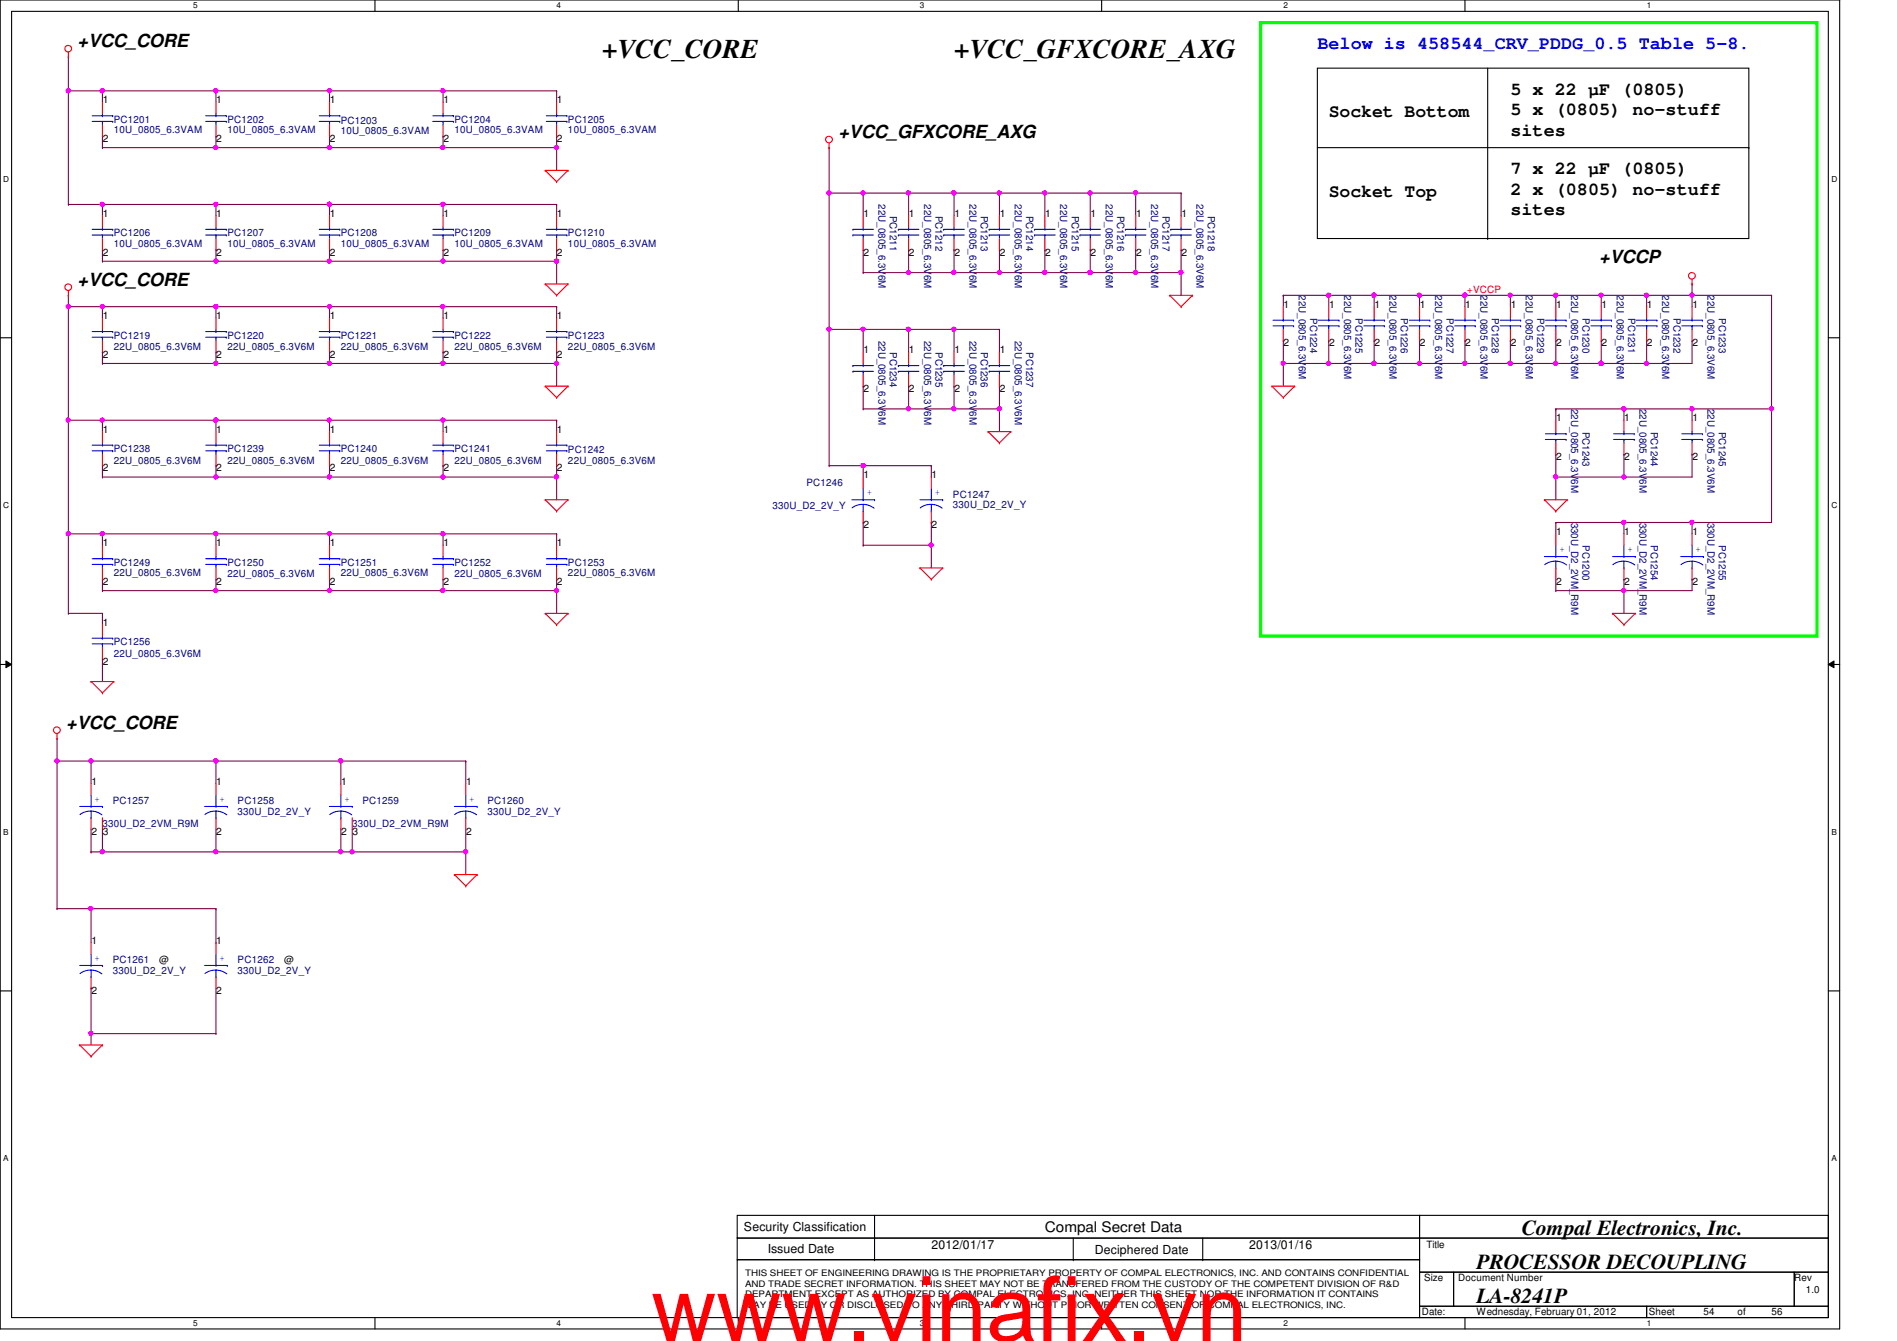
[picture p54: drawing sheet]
<svg xmlns="http://www.w3.org/2000/svg" width="297mm" height="210mm" viewBox="0 0 297 210" stroke-linecap="round" stroke-linejoin="round" font-family="sans-serif">
<defs><g id="words">
<text font-size="14.1" fill="#f00" x="102" y="209.9">www.vinafix.vn</text>
<g font-size="4.2">
<text x="94.3" y="9.1">+VCC_CORE</text>
<text x="149.4" y="9.1">+VCC_GFXCORE_AXG</text>
</g>
<g font-size="3.3">
<text x="238.3" y="193.3">Compal Electronics, Inc.</text>
<text x="231.2" y="198.6">PROCESSOR DECOUPLING</text>
<text x="231.2" y="204">LA-8241P</text>
</g>
<g font-size="2.8">
<text x="12.1" y="7.4">+VCC_CORE</text>
<text x="236.5" y="14.8">5 x 22 µF (0805)</text>
<text x="131.3" y="21.6">+VCC_GFXCORE_AXG</text>
<text x="208.1" y="18.4">Socket Bottom</text>
<text x="236.5" y="18">5 x (0805) no-stuff</text>
<text x="236.5" y="21.3">sites</text>
<text x="236.5" y="27.3">7 x 22 µF (0805)</text>
<text x="208.1" y="30.8">Socket Top</text>
<text x="236.5" y="30.5">2 x (0805) no-stuff</text>
<text x="236.5" y="33.7">sites</text>
<text x="250.4" y="41.1">+VCCP</text>
<text x="12.1" y="44.7">+VCC_CORE</text>
<text x="10.4" y="114">+VCC_CORE</text>
</g>
<text font-size="2.8" fill="#00f" x="206.3" y="7.7">Below is 458544_CRV_PDDG_0.5 Table 5-8.</text>
<text font-size="2.3" x="163.6" y="192.9">Compal Secret Data</text>
<g font-size="1.9">
<text x="116.5" y="192.7">Security Classification</text>
<text x="120.2" y="196.1">Issued Date</text>
<text x="145.8" y="195.6">2012/01/17</text>
<text x="171.4" y="196.3">Deciphered Date</text>
<text x="195.6" y="195.6">2013/01/16</text>
</g>
<g font-size="1.6">
<text x="16.1" y="16.2">1</text>
<text x="33.9" y="16.2">1</text>
<text x="51.6" y="16.2">1</text>
<text x="69.4" y="16.2">1</text>
<text x="87.2" y="16.2">1</text>
<text x="16.1" y="22.2">2</text>
<text x="33.9" y="22.2">2</text>
<text x="51.6" y="22.2">2</text>
<text x="69.4" y="22.2">2</text>
<text x="87.2" y="22.2">2</text>
<text x="16.1" y="34">1</text>
<text x="33.9" y="34">1</text>
<text x="51.6" y="34">1</text>
<text x="69.4" y="34">1</text>
<text x="87.2" y="34">1</text>
<text x="135.2" y="34">1</text>
<text x="142.3" y="34">1</text>
<text x="149.4" y="34">1</text>
<text x="156.5" y="34">1</text>
<text x="163.7" y="34">1</text>
<text x="170.8" y="34">1</text>
<text x="177.9" y="34">1</text>
<text x="185" y="34">1</text>
<text x="16.1" y="40">2</text>
<text x="33.9" y="40">2</text>
<text x="51.6" y="40">2</text>
<text x="69.4" y="40">2</text>
<text x="87.2" y="40">2</text>
<text x="135.2" y="40">2</text>
<text x="142.3" y="40">2</text>
<text x="149.4" y="40">2</text>
<text x="156.5" y="40">2</text>
<text x="163.7" y="40">2</text>
<text x="170.8" y="40">2</text>
<text x="177.9" y="40">2</text>
<text x="185" y="40">2</text>
<text x="16.1" y="50">1</text>
<text x="33.9" y="50">1</text>
<text x="51.6" y="50">1</text>
<text x="69.4" y="50">1</text>
<text x="87.2" y="50">1</text>
<text x="201" y="48.2">1</text>
<text x="208.1" y="48.2">1</text>
<text x="215.2" y="48.2">1</text>
<text x="222.3" y="48.2">1</text>
<text x="229.4" y="48.2">1</text>
<text x="236.6" y="48.2">1</text>
<text x="243.7" y="48.2">1</text>
<text x="250.8" y="48.2">1</text>
<text x="257.9" y="48.2">1</text>
<text x="265" y="48.2">1</text>
<text x="16.1" y="56">2</text>
<text x="33.9" y="56">2</text>
<text x="51.6" y="56">2</text>
<text x="69.4" y="56">2</text>
<text x="87.2" y="56">2</text>
<text x="135.2" y="55.3">1</text>
<text x="142.3" y="55.3">1</text>
<text x="149.4" y="55.3">1</text>
<text x="156.5" y="55.3">1</text>
<text x="201" y="54.2">2</text>
<text x="208.1" y="54.2">2</text>
<text x="215.2" y="54.2">2</text>
<text x="222.3" y="54.2">2</text>
<text x="229.4" y="54.2">2</text>
<text x="236.6" y="54.2">2</text>
<text x="243.7" y="54.2">2</text>
<text x="250.8" y="54.2">2</text>
<text x="257.9" y="54.2">2</text>
<text x="265" y="54.2">2</text>
<text x="135.2" y="61.3">2</text>
<text x="142.3" y="61.3">2</text>
<text x="149.4" y="61.3">2</text>
<text x="156.5" y="61.3">2</text>
<text x="243.7" y="66">1</text>
<text x="254.3" y="66">1</text>
<text x="265" y="66">1</text>
<text x="16.1" y="67.7">1</text>
<text x="33.9" y="67.7">1</text>
<text x="51.6" y="67.7">1</text>
<text x="69.4" y="67.7">1</text>
<text x="87.2" y="67.7">1</text>
<text x="16.1" y="73.8">2</text>
<text x="33.9" y="73.8">2</text>
<text x="51.6" y="73.8">2</text>
<text x="69.4" y="73.8">2</text>
<text x="87.2" y="73.8">2</text>
<text x="135.2" y="74.8">1</text>
<text x="145.9" y="74.8">1</text>
<text x="243.7" y="72">2</text>
<text x="254.3" y="72">2</text>
<text x="265" y="72">2</text>
<text x="135.2" y="82.7">2</text>
<text x="145.9" y="82.7">2</text>
<text x="243.7" y="83.7">1</text>
<text x="254.3" y="83.7">1</text>
<text x="265" y="83.7">1</text>
<text x="16.1" y="85.5">1</text>
<text x="33.9" y="85.5">1</text>
<text x="51.6" y="85.5">1</text>
<text x="69.4" y="85.5">1</text>
<text x="87.2" y="85.5">1</text>
<text x="16.1" y="91.6">2</text>
<text x="33.9" y="91.6">2</text>
<text x="51.6" y="91.6">2</text>
<text x="69.4" y="91.6">2</text>
<text x="87.2" y="91.6">2</text>
<text x="243.7" y="91.6">2</text>
<text x="254.3" y="91.6">2</text>
<text x="265" y="91.6">2</text>
<text x="16.1" y="98">1</text>
<text x="16.1" y="104">2</text>
<text x="14.3" y="122.9">1</text>
<text x="33.9" y="122.9">1</text>
<text x="53.4" y="122.9">1</text>
<text x="73" y="122.9">1</text>
<text x="14.3" y="130.7">2</text>
<text x="16.1" y="130.7">3</text>
<text x="33.9" y="130.7">2</text>
<text x="53.4" y="130.7">2</text>
<text x="55.2" y="130.7">3</text>
<text x="73" y="130.7">2</text>
<text x="14.3" y="147.7">1</text>
<text x="33.9" y="147.7">1</text>
<text x="14.3" y="155.6">2</text>
<text x="24.9" y="150.8">@</text>
<text x="33.9" y="155.6">2</text>
<text x="44.5" y="150.8">@</text>
<text x="223.3" y="195.4">Title</text>
<text x="223" y="200.6">Size</text>
<text x="228.3" y="200.6">Document Number</text>
<text x="281" y="200.6">Rev</text>
<text x="282.7" y="202.4">1.0</text>
<text x="222.6" y="205.9">Date:</text>
<text x="231.2" y="205.9">Wednesday, February 01, 2012</text>
<text x="258.2" y="205.9">Sheet</text>
<text x="266.7" y="205.9">54</text>
<text x="272.1" y="205.9">of</text>
<text x="277.4" y="205.9">56</text>
</g>
<g font-size="1.6" fill="#000080">
<text x="17.8" y="19.2">PC1201</text>
<text x="17.8" y="20.8">10U_0805_6.3VAM</text>
<text x="35.6" y="19.2">PC1202</text>
<text x="35.6" y="20.8">10U_0805_6.3VAM</text>
<text x="53.4" y="19.4">PC1203</text>
<text x="53.4" y="21">10U_0805_6.3VAM</text>
<text x="71.2" y="19.2">PC1204</text>
<text x="71.2" y="20.8">10U_0805_6.3VAM</text>
<text x="88.9" y="19.2">PC1205</text>
<text x="88.9" y="20.8">10U_0805_6.3VAM</text>
<text x="137.6" y="32" transform="rotate(90 137.6 32)">22U_0805_6.3V6M</text>
<text x="139.4" y="33.8" transform="rotate(90 139.4 33.8)">PC1211</text>
<text x="144.7" y="32" transform="rotate(90 144.7 32)">22U_0805_6.3V6M</text>
<text x="146.5" y="33.8" transform="rotate(90 146.5 33.8)">PC1212</text>
<text x="151.8" y="32" transform="rotate(90 151.8 32)">22U_0805_6.3V6M</text>
<text x="153.6" y="33.8" transform="rotate(90 153.6 33.8)">PC1213</text>
<text x="158.9" y="32" transform="rotate(90 158.9 32)">22U_0805_6.3V6M</text>
<text x="160.7" y="33.8" transform="rotate(90 160.7 33.8)">PC1214</text>
<text x="166" y="32" transform="rotate(90 166 32)">22U_0805_6.3V6M</text>
<text x="167.8" y="33.8" transform="rotate(90 167.8 33.8)">PC1215</text>
<text x="173.1" y="32" transform="rotate(90 173.1 32)">22U_0805_6.3V6M</text>
<text x="174.9" y="33.8" transform="rotate(90 174.9 33.8)">PC1216</text>
<text x="180.3" y="32" transform="rotate(90 180.3 32)">22U_0805_6.3V6M</text>
<text x="182" y="33.8" transform="rotate(90 182 33.8)">PC1217</text>
<text x="187.4" y="32" transform="rotate(90 187.4 32)">22U_0805_6.3V6M</text>
<text x="189.1" y="33.8" transform="rotate(90 189.1 33.8)">PC1218</text>
<text x="17.8" y="37">PC1206</text>
<text x="17.8" y="38.6">10U_0805_6.3VAM</text>
<text x="35.6" y="37">PC1207</text>
<text x="35.6" y="38.6">10U_0805_6.3VAM</text>
<text x="53.4" y="37">PC1208</text>
<text x="53.4" y="38.6">10U_0805_6.3VAM</text>
<text x="71.2" y="37">PC1209</text>
<text x="71.2" y="38.6">10U_0805_6.3VAM</text>
<text x="88.9" y="37">PC1210</text>
<text x="88.9" y="38.6">10U_0805_6.3VAM</text>
<text x="203.4" y="46.2" transform="rotate(90 203.4 46.2)">22U_0805_6.3V6M</text>
<text x="210.5" y="46.2" transform="rotate(90 210.5 46.2)">22U_0805_6.3V6M</text>
<text x="217.6" y="46.2" transform="rotate(90 217.6 46.2)">22U_0805_6.3V6M</text>
<text x="224.7" y="46.2" transform="rotate(90 224.7 46.2)">22U_0805_6.3V6M</text>
<text x="231.8" y="46.2" transform="rotate(90 231.8 46.2)">22U_0805_6.3V6M</text>
<text x="238.9" y="46.2" transform="rotate(90 238.9 46.2)">22U_0805_6.3V6M</text>
<text x="246" y="46.2" transform="rotate(90 246 46.2)">22U_0805_6.3V6M</text>
<text x="253.1" y="46.2" transform="rotate(90 253.1 46.2)">22U_0805_6.3V6M</text>
<text x="260.3" y="46.2" transform="rotate(90 260.3 46.2)">22U_0805_6.3V6M</text>
<text x="267.4" y="46.2" transform="rotate(90 267.4 46.2)">22U_0805_6.3V6M</text>
<text x="17.8" y="53">PC1219</text>
<text x="35.6" y="53">PC1220</text>
<text x="53.4" y="53">PC1221</text>
<text x="71.2" y="53">PC1222</text>
<text x="88.9" y="53">PC1223</text>
<text x="137.6" y="53.3" transform="rotate(90 137.6 53.3)">22U_0805_6.3V6M</text>
<text x="144.7" y="53.3" transform="rotate(90 144.7 53.3)">22U_0805_6.3V6M</text>
<text x="151.8" y="53.3" transform="rotate(90 151.8 53.3)">22U_0805_6.3V6M</text>
<text x="158.9" y="53.3" transform="rotate(90 158.9 53.3)">22U_0805_6.3V6M</text>
<text x="205.1" y="49.8" transform="rotate(90 205.1 49.8)">PC1224</text>
<text x="212.3" y="49.8" transform="rotate(90 212.3 49.8)">PC1225</text>
<text x="219.4" y="49.8" transform="rotate(90 219.4 49.8)">PC1226</text>
<text x="226.5" y="49.8" transform="rotate(90 226.5 49.8)">PC1227</text>
<text x="233.6" y="49.8" transform="rotate(90 233.6 49.8)">PC1228</text>
<text x="240.7" y="49.8" transform="rotate(90 240.7 49.8)">PC1229</text>
<text x="247.8" y="49.8" transform="rotate(90 247.8 49.8)">PC1230</text>
<text x="254.9" y="49.8" transform="rotate(90 254.9 49.8)">PC1231</text>
<text x="262" y="49.8" transform="rotate(90 262 49.8)">PC1232</text>
<text x="269.2" y="49.8" transform="rotate(90 269.2 49.8)">PC1233</text>
<text x="17.8" y="54.8">22U_0805_6.3V6M</text>
<text x="35.6" y="54.8">22U_0805_6.3V6M</text>
<text x="53.4" y="54.8">22U_0805_6.3V6M</text>
<text x="71.2" y="54.8">22U_0805_6.3V6M</text>
<text x="88.9" y="54.8">22U_0805_6.3V6M</text>
<text x="139.4" y="55.1" transform="rotate(90 139.4 55.1)">PC1234</text>
<text x="146.5" y="55.1" transform="rotate(90 146.5 55.1)">PC1235</text>
<text x="153.6" y="55.1" transform="rotate(90 153.6 55.1)">PC1236</text>
<text x="160.7" y="55.1" transform="rotate(90 160.7 55.1)">PC1237</text>
<text x="246" y="64" transform="rotate(90 246 64)">22U_0805_6.3V6M</text>
<text x="256.7" y="64" transform="rotate(90 256.7 64)">22U_0805_6.3V6M</text>
<text x="267.4" y="64" transform="rotate(90 267.4 64)">22U_0805_6.3V6M</text>
<text x="17.8" y="70.8">PC1238</text>
<text x="35.6" y="70.8">PC1239</text>
<text x="53.4" y="70.8">PC1240</text>
<text x="71.2" y="70.8">PC1241</text>
<text x="88.9" y="71">PC1242</text>
<text x="247.8" y="67.6" transform="rotate(90 247.8 67.6)">PC1243</text>
<text x="258.5" y="67.6" transform="rotate(90 258.5 67.6)">PC1244</text>
<text x="269.2" y="67.6" transform="rotate(90 269.2 67.6)">PC1245</text>
<text x="17.8" y="72.6">22U_0805_6.3V6M</text>
<text x="35.6" y="72.6">22U_0805_6.3V6M</text>
<text x="53.4" y="72.6">22U_0805_6.3V6M</text>
<text x="71.2" y="72.6">22U_0805_6.3V6M</text>
<text x="88.9" y="72.6">22U_0805_6.3V6M</text>
<text x="126.3" y="76.1">PC1246</text>
<text x="149.2" y="77.9">PC1247</text>
<text x="120.9" y="79.7">330U_D2_2V_Y</text>
<text x="149.2" y="79.5">330U_D2_2V_Y</text>
<text x="246" y="81.8" transform="rotate(90 246 81.8)">330U_D2_2VM_R9M</text>
<text x="256.7" y="81.8" transform="rotate(90 256.7 81.8)">330U_D2_2VM_R9M</text>
<text x="267.4" y="81.8" transform="rotate(90 267.4 81.8)">330U_D2_2VM_R9M</text>
<text x="17.8" y="88.6">PC1249</text>
<text x="35.6" y="88.6">PC1250</text>
<text x="53.4" y="88.6">PC1251</text>
<text x="71.2" y="88.6">PC1252</text>
<text x="88.9" y="88.6">PC1253</text>
<text x="247.8" y="85.3" transform="rotate(90 247.8 85.3)">PC1200</text>
<text x="258.5" y="85.3" transform="rotate(90 258.5 85.3)">PC1254</text>
<text x="269.2" y="85.3" transform="rotate(90 269.2 85.3)">PC1255</text>
<text x="17.8" y="90.2">22U_0805_6.3V6M</text>
<text x="35.6" y="90.3">22U_0805_6.3V6M</text>
<text x="53.4" y="90.2">22U_0805_6.3V6M</text>
<text x="71.2" y="90.3">22U_0805_6.3V6M</text>
<text x="88.9" y="90.2">22U_0805_6.3V6M</text>
<text x="17.8" y="101">PC1256</text>
<text x="17.8" y="102.8">22U_0805_6.3V6M</text>
<text x="17.6" y="125.9">PC1257</text>
<text x="37.2" y="125.9">PC1258</text>
<text x="56.8" y="125.9">PC1259</text>
<text x="76.3" y="125.9">PC1260</text>
<text x="16" y="129.5">330U_D2_2VM_R9M</text>
<text x="37.2" y="127.5">330U_D2_2V_Y</text>
<text x="55.2" y="129.5">330U_D2_2VM_R9M</text>
<text x="76.3" y="127.5">330U_D2_2V_Y</text>
<text x="17.6" y="150.8">PC1261</text>
<text x="17.6" y="152.4">330U_D2_2V_Y</text>
<text x="37.2" y="150.8">PC1262</text>
<text x="37.2" y="152.4">330U_D2_2V_Y</text>
</g>
<text font-size="1.6" fill="#f00" x="229.7" y="45.9">+VCCP</text>
<g font-size="1.6" fill="#00f">
<text x="135.7" y="77.5">+</text>
<text x="146.4" y="77.5">+</text>
<text x="244.2" y="86.4">+</text>
<text x="254.8" y="86.4">+</text>
<text x="265.5" y="86.4">+</text>
<text x="14.8" y="125.5">+</text>
<text x="34.4" y="125.5">+</text>
<text x="53.9" y="125.5">+</text>
<text x="73.5" y="125.5">+</text>
<text x="14.8" y="150.4">+</text>
<text x="34.4" y="150.4">+</text>
</g>
<g font-size="1.4">
<text x="116.7" y="199.7">THIS SHEET OF ENGINEERING DRAWING IS THE PROPRIETARY PROPERTY OF COMPAL ELECTRONICS, INC. AND CONTAINS CONFIDENTIAL</text>
<text x="116.7" y="201.4">AND TRADE SECRET INFORMATION. THIS SHEET MAY NOT BE TRANSFERED FROM THE CUSTODY OF THE COMPETENT DIVISION OF R&amp;D</text>
<text x="116.7" y="203">DEPARTMENT EXCEPT AS AUTHORIZED BY COMPAL ELECTRONICS, INC. NEITHER THIS SHEET NOR THE INFORMATION IT CONTAINS</text>
<text x="116.7" y="204.7">MAY BE USED BY OR DISCLOSED TO ANY THIRD PARTY WITHOUT PRIOR WRITTEN CONSENT OF COMPAL ELECTRONICS, INC.</text>
</g>
<g font-size="1.3">
<text x="30.3" y="1.3">5</text>
<text x="87.2" y="1.3">4</text>
<text x="144.1" y="1.3">3</text>
<text x="201" y="1.3">2</text>
<text x="257.8" y="1.3">1</text>
<text x=".5" y="28.4">D</text>
<text x="286.8" y="28.4">D</text>
<text x=".5" y="79.5">C</text>
<text x="286.8" y="79.5">C</text>
<text x=".5" y="130.7">B</text>
<text x="286.8" y="130.7">B</text>
<text x=".5" y="181.8">A</text>
<text x="286.8" y="181.8">A</text>
<text x="30.3" y="207.6">5</text>
<text x="87.2" y="207.6">4</text>
<text x="144.1" y="207.6">3</text>
<text x="201" y="207.6">2</text>
<text x="257.8" y="207.6">1</text>
</g>
</g></defs>
<path d="M0 0h288.1v208h-288.1zM1.8 1.8h284.5v204.4h-284.5z" fill="none" stroke="#000" stroke-width=".17"/>
<g fill="#fff">
<path d="M30.3 .2h.6v1.4h-.6z"/>
<path d="M30.3 206.4h.6v1.4h-.6z"/>
</g>
<path d="M58.7 0v1.8M58.7 206.2v1.8" fill="none" stroke="#000" stroke-width=".17"/>
<g fill="#fff">
<path d="M87.2 .2h.6v1.4h-.6z"/>
<path d="M87.2 206.4h.6v1.4h-.6z"/>
</g>
<path d="M115.6 0v1.8M115.6 206.2v1.8" fill="none" stroke="#000" stroke-width=".17"/>
<g fill="#fff">
<path d="M144.1 .2h.6v1.4h-.6z"/>
<path d="M144.1 206.4h.6v1.4h-.6z"/>
</g>
<path d="M172.5 0v1.8M172.5 206.2v1.8" fill="none" stroke="#000" stroke-width=".17"/>
<g fill="#fff">
<path d="M200.9 .2h.7v1.4h-.7z"/>
<path d="M200.9 206.4h.7v1.4h-.7z"/>
</g>
<path d="M229.4 0v1.8M229.4 206.2v1.8" fill="none" stroke="#000" stroke-width=".17"/>
<g fill="#fff">
<path d="M257.8 .2h.7v1.4h-.7z"/>
<path d="M257.8 206.4h.7v1.4h-.7z"/>
<path d="M.5 27.3h.9v1.4h-.9z"/>
<path d="M286.8 27.3h.8v1.4h-.8z"/>
<path d="M.5 78.4h.9v1.4h-.9z"/>
<path d="M286.8 78.4h.8v1.4h-.8z"/>
</g>
<path d="M0 52.9h1.8M286.3 52.9h1.8" fill="none" stroke="#000" stroke-width=".17"/>
<g fill="#fff">
<path d="M.5 129.5h.8v1.4h-.8z"/>
<path d="M286.8 129.5h.8v1.4h-.8z"/>
</g>
<path d="M0 104h1.8M286.3 104h1.8" fill="none" stroke="#000" stroke-width=".17"/>
<path d="M.9 103.5l.9 .5-.9 .5zM286.3 104l.9-.5v1z" fill="#000"/>
<path d="M.9 103.5l.9 .5-.9 .5zM286.3 104l.9-.5v1z" fill="none" stroke="#000" stroke-width=".16"/>
<g fill="#fff">
<path d="M.5 180.6h.8v1.4h-.8z"/>
<path d="M286.8 180.6h.8v1.4h-.8z"/>
</g>
<path d="M0 155.1h1.8M286.3 155.1h1.8" fill="none" stroke="#000" stroke-width=".17"/>
<path d="M69.4 74.7h17.8M69.4 74.7h.1" fill="none" stroke="#800040" stroke-width=".17"/>
<circle cx="87.1" cy="74.6" r=".32" fill="#f0f"/>
<circle cx="87.1" cy="74.6" r=".32" fill="none" stroke="#f0f" stroke-width=".17"/>
<circle cx="69.4" cy="74.6" r=".32" fill="#f0f"/>
<circle cx="69.4" cy="74.6" r=".32" fill="none" stroke="#f0f" stroke-width=".17"/>
<path d="M69.4 56.9h17.8M69.4 56.9h.1M8.9 142.2h.1M8.9 142.2h5.4" fill="none" stroke="#800040" stroke-width=".17"/>
<circle cx="87.1" cy="56.9" r=".32" fill="#f0f"/>
<circle cx="87.1" cy="56.9" r=".32" fill="none" stroke="#f0f" stroke-width=".17"/>
<circle cx="69.4" cy="56.9" r=".32" fill="#f0f"/>
<circle cx="69.4" cy="56.9" r=".32" fill="none" stroke="#f0f" stroke-width=".17"/>
<path d="M33.8 55.1h.1M33.8 55.1v1.8M51.6 48h17.8M51.6 55.1h.1M51.6 48h.1M51.6 55.1v1.8M69.4 55.1h.1M69.4 55.1v1.8M87.2 55.1h.1M87.2 55.1v1.8" fill="none" stroke="#800040" stroke-width=".17"/>
<circle cx="51.6" cy="48" r=".32" fill="#f0f"/>
<circle cx="51.6" cy="48" r=".32" fill="none" stroke="#f0f" stroke-width=".17"/>
<path d="M33.8 65.8h17.8M33.8 65.8h.1M33.8 65.8v1.8M87.2 74.7h.1M87.2 74.7v3.5" fill="none" stroke="#800040" stroke-width=".17"/>
<circle cx="51.6" cy="65.8" r=".32" fill="#f0f"/>
<circle cx="51.6" cy="65.8" r=".32" fill="none" stroke="#f0f" stroke-width=".17"/>
<circle cx="33.8" cy="65.8" r=".32" fill="#f0f"/>
<circle cx="33.8" cy="65.8" r=".32" fill="none" stroke="#f0f" stroke-width=".17"/>
<path d="M16 72.9h.1M16 65.8h.1M16 72.9v1.8M16 65.8h17.8M51.6 65.8h.1M51.6 65.8v1.8" fill="none" stroke="#800040" stroke-width=".17"/>
<circle cx="33.8" cy="65.8" r=".32" fill="#f0f"/>
<circle cx="33.8" cy="65.8" r=".32" fill="none" stroke="#f0f" stroke-width=".17"/>
<circle cx="16" cy="65.8" r=".32" fill="#f0f"/>
<circle cx="16" cy="65.8" r=".32" fill="none" stroke="#f0f" stroke-width=".17"/>
<g fill="none" stroke="#800040" stroke-width=".17">
<path d="M10.7 48h.1M10.7 48v17.8M87.2 56.9h.1M87.2 56.9v3.5M10.7 65.8h.1M10.7 65.8h5.3M16 65.8h.1M16 74.7h.1M16 65.8v1.8M33.8 72.9h.1M33.8 72.9v1.8h-17.8M51.6 72.9h.1"/>
<path d="M51.6 72.9v1.8M16 83.6h.1M16 90.7h.1M16 83.6v1.7M16 90.7v1.8M33.8 83.6h17.8M33.8 83.6h.1"/>
</g>
<circle cx="33.8" cy="83.5" r=".32" fill="#f0f"/>
<circle cx="33.8" cy="83.5" r=".32" fill="none" stroke="#f0f" stroke-width=".17"/>
<g fill="none" stroke="#800040" stroke-width=".17">
<path d="M10.7 96h.1M10.7 96h5.3M33.8 83.6h.1M33.8 83.6v1.7M51.6 90.7h.1M51.6 90.7v1.8M69.4 92.5h.1M87.2 90.7h.1M87.2 90.7v1.8h-17.8M8.9 119.1h.1M8.9 119.1h5.4M16 103.1h.1"/>
<path d="M16 103.1v3.6"/>
</g>
<circle cx="87.1" cy="92.4" r=".32" fill="#f0f"/>
<circle cx="87.1" cy="92.4" r=".32" fill="none" stroke="#f0f" stroke-width=".17"/>
<circle cx="69.4" cy="92.4" r=".32" fill="#f0f"/>
<circle cx="69.4" cy="92.4" r=".32" fill="none" stroke="#f0f" stroke-width=".17"/>
<path d="M69.4 83.6h17.8M69.4 83.6h.1" fill="none" stroke="#800040" stroke-width=".17"/>
<circle cx="69.4" cy="83.5" r=".32" fill="#f0f"/>
<circle cx="69.4" cy="83.5" r=".32" fill="none" stroke="#f0f" stroke-width=".17"/>
<path d="M87.2 65.8h.1M87.2 65.8v1.8M16 92.5h.1M16 92.5h17.8M51.6 92.5h17.8M51.6 92.5h.1M87.2 83.6h.1M87.2 83.6v1.7M8.9 115.6h.1M8.9 115.6v3.5" fill="none" stroke="#800040" stroke-width=".17"/>
<circle cx="51.6" cy="92.4" r=".32" fill="#f0f"/>
<circle cx="51.6" cy="92.4" r=".32" fill="none" stroke="#f0f" stroke-width=".17"/>
<path d="M33.8 92.5h17.8M33.8 92.5h.1" fill="none" stroke="#800040" stroke-width=".17"/>
<circle cx="33.8" cy="92.4" r=".32" fill="#f0f"/>
<circle cx="33.8" cy="92.4" r=".32" fill="none" stroke="#f0f" stroke-width=".17"/>
<path d="M10.7 83.6h.1M10.7 83.6v12.4" fill="none" stroke="#800040" stroke-width=".17"/>
<circle cx="10.7" cy="83.5" r=".32" fill="#f0f"/>
<circle cx="10.7" cy="83.5" r=".32" fill="none" stroke="#f0f" stroke-width=".17"/>
<path d="M33.8 74.7h17.8M33.8 74.7h.1M51.6 65.8h17.8M51.6 65.8h.1M16 96h.1M16 96v1.8" fill="none" stroke="#800040" stroke-width=".17"/>
<circle cx="33.8" cy="74.6" r=".32" fill="#f0f"/>
<circle cx="33.8" cy="74.6" r=".32" fill="none" stroke="#f0f" stroke-width=".17"/>
<path d="M51.6 74.7h17.8M51.6 74.7h.1" fill="none" stroke="#800040" stroke-width=".17"/>
<circle cx="51.6" cy="74.6" r=".32" fill="#f0f"/>
<circle cx="51.6" cy="74.6" r=".32" fill="none" stroke="#f0f" stroke-width=".17"/>
<path d="M69.4 65.8h17.8M69.4 65.8h.1M69.4 65.8v1.8M33.8 90.7h.1M33.8 90.7v1.8" fill="none" stroke="#800040" stroke-width=".17"/>
<circle cx="69.4" cy="65.8" r=".32" fill="#f0f"/>
<circle cx="69.4" cy="65.8" r=".32" fill="none" stroke="#f0f" stroke-width=".17"/>
<path d="M10.7 46.2h.1M10.7 46.2v1.8M69.4 72.9h.1M69.4 72.9v1.8M87.2 72.9h.1M87.2 72.9v1.8M51.6 83.6h17.8M51.6 83.6h.1M69.4 90.7h.1M69.4 83.6h.1M69.4 83.6v1.7M69.4 90.7v1.8" fill="none" stroke="#800040" stroke-width=".17"/>
<circle cx="51.6" cy="83.5" r=".32" fill="#f0f"/>
<circle cx="51.6" cy="83.5" r=".32" fill="none" stroke="#f0f" stroke-width=".17"/>
<path d="M51.6 23.1h17.8M51.6 23.1h.1M87.2 40.9h.1M87.2 40.9v3.5M51.6 83.6h.1M51.6 83.6v1.7M87.2 92.5h.1M87.2 92.5v3.5" fill="none" stroke="#800040" stroke-width=".17"/>
<circle cx="51.6" cy="23.1" r=".32" fill="#f0f"/>
<circle cx="51.6" cy="23.1" r=".32" fill="none" stroke="#f0f" stroke-width=".17"/>
<path d="M69.4 23.1h17.8M69.4 23.1h.1M16 55.1h.1M16 48h.1M16 48v1.8M16 55.1v1.8" fill="none" stroke="#800040" stroke-width=".17"/>
<circle cx="87.1" cy="23.1" r=".32" fill="#f0f"/>
<circle cx="87.1" cy="23.1" r=".32" fill="none" stroke="#f0f" stroke-width=".17"/>
<circle cx="69.4" cy="23.1" r=".32" fill="#f0f"/>
<circle cx="69.4" cy="23.1" r=".32" fill="none" stroke="#f0f" stroke-width=".17"/>
<path d="M33.8 23.1h17.8M33.8 23.1h.1" fill="none" stroke="#800040" stroke-width=".17"/>
<circle cx="33.8" cy="23.1" r=".32" fill="#f0f"/>
<circle cx="33.8" cy="23.1" r=".32" fill="none" stroke="#f0f" stroke-width=".17"/>
<path d="M33.8 14.2h17.8M33.8 14.2h.1" fill="none" stroke="#800040" stroke-width=".17"/>
<circle cx="33.8" cy="14.2" r=".32" fill="#f0f"/>
<circle cx="33.8" cy="14.2" r=".32" fill="none" stroke="#f0f" stroke-width=".17"/>
<path d="M10.7 32h.1M10.7 32h5.3M16 23.1h.1M16 39.1h.1M16 32h.1M16 32v1.8M16 39.1v1.8M16 23.1h17.8" fill="none" stroke="#800040" stroke-width=".17"/>
<circle cx="16" cy="32" r=".32" fill="#f0f"/>
<circle cx="16" cy="32" r=".32" fill="none" stroke="#f0f" stroke-width=".17"/>
<path d="M10.7 14.2h.1M10.7 14.2v17.8M51.6 40.9h17.8M51.6 40.9h.1" fill="none" stroke="#800040" stroke-width=".17"/>
<circle cx="51.6" cy="40.9" r=".32" fill="#f0f"/>
<circle cx="51.6" cy="40.9" r=".32" fill="none" stroke="#f0f" stroke-width=".17"/>
<path d="M69.4 14.2h17.8M69.4 14.2h.1M69.4 14.2v1.8" fill="none" stroke="#800040" stroke-width=".17"/>
<circle cx="69.4" cy="14.2" r=".32" fill="#f0f"/>
<circle cx="69.4" cy="14.2" r=".32" fill="none" stroke="#f0f" stroke-width=".17"/>
<g fill="none" stroke="#800040" stroke-width=".17">
<path d="M16 14.2h.1M16 14.2v1.8M33.8 14.2h.1M33.8 14.2v1.8M51.6 14.2h17.8M51.6 14.2h.1M51.6 14.2v1.8M16 21.3h.1M16 21.3v1.8M33.8 39.1h.1M33.8 21.3h.1M33.8 21.3v1.8"/>
<path d="M33.8 39.1v1.8M51.6 21.3h.1M51.6 21.3v1.8"/>
</g>
<circle cx="51.6" cy="14.2" r=".32" fill="#f0f"/>
<circle cx="51.6" cy="14.2" r=".32" fill="none" stroke="#f0f" stroke-width=".17"/>
<path d="M16 14.2h.1M16 14.2h17.8M51.6 32h.1M51.6 32v1.8M69.4 21.3h.1M69.4 21.3v1.8" fill="none" stroke="#800040" stroke-width=".17"/>
<circle cx="16" cy="14.2" r=".32" fill="#f0f"/>
<circle cx="16" cy="14.2" r=".32" fill="none" stroke="#f0f" stroke-width=".17"/>
<path d="M33.8 40.9h17.8M33.8 40.9h.1" fill="none" stroke="#800040" stroke-width=".17"/>
<circle cx="33.8" cy="40.9" r=".32" fill="#f0f"/>
<circle cx="33.8" cy="40.9" r=".32" fill="none" stroke="#f0f" stroke-width=".17"/>
<path d="M87.2 14.2h.1M87.2 14.2v1.8M33.8 32h17.8M33.8 32h.1M33.8 32v1.8" fill="none" stroke="#800040" stroke-width=".17"/>
<circle cx="51.6" cy="32" r=".32" fill="#f0f"/>
<circle cx="51.6" cy="32" r=".32" fill="none" stroke="#f0f" stroke-width=".17"/>
<circle cx="33.8" cy="32" r=".32" fill="#f0f"/>
<circle cx="33.8" cy="32" r=".32" fill="none" stroke="#f0f" stroke-width=".17"/>
<path d="M51.6 32h17.8M51.6 39.1h.1M51.6 32h.1M51.6 39.1v1.8M69.4 39.1h.1M69.4 32h.1M69.4 32v1.8M69.4 39.1v1.8" fill="none" stroke="#800040" stroke-width=".17"/>
<circle cx="51.6" cy="32" r=".32" fill="#f0f"/>
<circle cx="51.6" cy="32" r=".32" fill="none" stroke="#f0f" stroke-width=".17"/>
<path d="M69.4 40.9h17.8M69.4 40.9h.1" fill="none" stroke="#800040" stroke-width=".17"/>
<circle cx="87.1" cy="40.9" r=".32" fill="#f0f"/>
<circle cx="87.1" cy="40.9" r=".32" fill="none" stroke="#f0f" stroke-width=".17"/>
<circle cx="69.4" cy="40.9" r=".32" fill="#f0f"/>
<circle cx="69.4" cy="40.9" r=".32" fill="none" stroke="#f0f" stroke-width=".17"/>
<path d="M69.4 32h17.8M69.4 32h.1M87.2 23.1h.1M87.2 23.1v3.6" fill="none" stroke="#800040" stroke-width=".17"/>
<circle cx="69.4" cy="32" r=".32" fill="#f0f"/>
<circle cx="69.4" cy="32" r=".32" fill="none" stroke="#f0f" stroke-width=".17"/>
<path d="M10.7 8.9h.1M10.7 14.2h.1M10.7 8.9v5.3M10.7 14.2h5.3M87.2 32h.1M87.2 32v1.8M16 40.9h.1M16 40.9h17.8" fill="none" stroke="#800040" stroke-width=".17"/>
<circle cx="10.7" cy="14.2" r=".32" fill="#f0f"/>
<circle cx="10.7" cy="14.2" r=".32" fill="none" stroke="#f0f" stroke-width=".17"/>
<path d="M16 32h.1M16 32h17.8M53.4 119.1h19.5M53.4 119.1h.1" fill="none" stroke="#800040" stroke-width=".17"/>
<circle cx="53.4" cy="119.1" r=".32" fill="#f0f"/>
<circle cx="53.4" cy="119.1" r=".32" fill="none" stroke="#f0f" stroke-width=".17"/>
<path d="M10.7 65.8h.1M10.7 65.8v17.8M10.7 83.6h.1M10.7 83.6h5.3M14.3 119.1h.1M14.3 119.1v3.6" fill="none" stroke="#800040" stroke-width=".17"/>
<circle cx="10.7" cy="65.8" r=".32" fill="#f0f"/>
<circle cx="10.7" cy="65.8" r=".32" fill="none" stroke="#f0f" stroke-width=".17"/>
<path d="M16 83.6h.1M16 83.6h17.8" fill="none" stroke="#800040" stroke-width=".17"/>
<circle cx="16" cy="83.5" r=".32" fill="#f0f"/>
<circle cx="16" cy="83.5" r=".32" fill="none" stroke="#f0f" stroke-width=".17"/>
<path d="M87.2 21.3h.1M87.2 21.3v1.8M8.9 119.1h.1M8.9 119.1v23.1" fill="none" stroke="#800040" stroke-width=".17"/>
<circle cx="8.9" cy="119.1" r=".32" fill="#f0f"/>
<circle cx="8.9" cy="119.1" r=".32" fill="none" stroke="#f0f" stroke-width=".17"/>
<path d="M14.3 119.1h.1M14.3 119.1h19.5M33.8 119.1h.1M33.8 119.1v3.6M72.9 119.1h.1M72.9 119.1v3.6M72.9 133.3h.1M72.9 133.3v3.6" fill="none" stroke="#800040" stroke-width=".17"/>
<circle cx="33.8" cy="119.1" r=".32" fill="#f0f"/>
<circle cx="33.8" cy="119.1" r=".32" fill="none" stroke="#f0f" stroke-width=".17"/>
<circle cx="14.2" cy="119.1" r=".32" fill="#f0f"/>
<circle cx="14.2" cy="119.1" r=".32" fill="none" stroke="#f0f" stroke-width=".17"/>
<path d="M53.4 119.1h.1M53.4 119.1v3.6M55.2 133.3h17.7M55.2 133.3h.1M14.3 142.2h.1M14.3 142.2v5.4" fill="none" stroke="#800040" stroke-width=".17"/>
<circle cx="72.9" cy="133.3" r=".32" fill="#f0f"/>
<circle cx="72.9" cy="133.3" r=".32" fill="none" stroke="#f0f" stroke-width=".17"/>
<path d="M33.8 119.1h19.6M33.8 119.1h.1" fill="none" stroke="#800040" stroke-width=".17"/>
<circle cx="33.8" cy="119.1" r=".32" fill="#f0f"/>
<circle cx="33.8" cy="119.1" r=".32" fill="none" stroke="#f0f" stroke-width=".17"/>
<path d="M14.3 161.8h.1M14.3 161.8v1.8" fill="none" stroke="#800040" stroke-width=".17"/>
<circle cx="14.2" cy="161.8" r=".32" fill="#f0f"/>
<circle cx="14.2" cy="161.8" r=".32" fill="none" stroke="#f0f" stroke-width=".17"/>
<path d="M10.7 48h.1M10.7 48h5.3" fill="none" stroke="#800040" stroke-width=".17"/>
<circle cx="10.7" cy="48" r=".32" fill="#f0f"/>
<circle cx="10.7" cy="48" r=".32" fill="none" stroke="#f0f" stroke-width=".17"/>
<path d="M33.8 56.9h17.8M33.8 56.9h.1M69.4 48h.1M69.4 48v1.8" fill="none" stroke="#800040" stroke-width=".17"/>
<circle cx="33.8" cy="56.9" r=".32" fill="#f0f"/>
<circle cx="33.8" cy="56.9" r=".32" fill="none" stroke="#f0f" stroke-width=".17"/>
<path d="M16 56.9h.1M16 56.9h17.8M69.4 48h17.8M69.4 48h.1M87.2 48h.1M87.2 48v1.8" fill="none" stroke="#800040" stroke-width=".17"/>
<circle cx="69.4" cy="48" r=".32" fill="#f0f"/>
<circle cx="69.4" cy="48" r=".32" fill="none" stroke="#f0f" stroke-width=".17"/>
<path d="M33.8 48h17.8M33.8 48h.1" fill="none" stroke="#800040" stroke-width=".17"/>
<circle cx="33.8" cy="48" r=".32" fill="#f0f"/>
<circle cx="33.8" cy="48" r=".32" fill="none" stroke="#f0f" stroke-width=".17"/>
<path d="M51.6 56.9h17.8M51.6 56.9h.1" fill="none" stroke="#800040" stroke-width=".17"/>
<circle cx="51.6" cy="56.9" r=".32" fill="#f0f"/>
<circle cx="51.6" cy="56.9" r=".32" fill="none" stroke="#f0f" stroke-width=".17"/>
<path d="M16 48h.1M16 48h17.8M51.6 48h.1M51.6 48v1.8" fill="none" stroke="#800040" stroke-width=".17"/>
<circle cx="33.8" cy="48" r=".32" fill="#f0f"/>
<circle cx="33.8" cy="48" r=".32" fill="none" stroke="#f0f" stroke-width=".17"/>
<circle cx="16" cy="48" r=".32" fill="#f0f"/>
<circle cx="16" cy="48" r=".32" fill="none" stroke="#f0f" stroke-width=".17"/>
<path d="M33.8 48h.1M33.8 48v1.8M170.7 42.7h.1M170.7 42.7h7.1M135.2 72.9h.1M135.2 72.9v1.8M135.2 81.8h.1M135.2 81.8v3.5M145.8 85.3h.1M145.8 85.3v3.6" fill="none" stroke="#800040" stroke-width=".17"/>
<circle cx="177.8" cy="42.6" r=".32" fill="#f0f"/>
<circle cx="177.8" cy="42.6" r=".32" fill="none" stroke="#f0f" stroke-width=".17"/>
<circle cx="170.7" cy="42.6" r=".32" fill="#f0f"/>
<circle cx="170.7" cy="42.6" r=".32" fill="none" stroke="#f0f" stroke-width=".17"/>
<path d="M163.6 42.7h.1M163.6 42.7h7.1" fill="none" stroke="#800040" stroke-width=".17"/>
<circle cx="170.7" cy="42.6" r=".32" fill="#f0f"/>
<circle cx="170.7" cy="42.6" r=".32" fill="none" stroke="#f0f" stroke-width=".17"/>
<circle cx="163.6" cy="42.6" r=".32" fill="#f0f"/>
<circle cx="163.6" cy="42.6" r=".32" fill="none" stroke="#f0f" stroke-width=".17"/>
<path d="M149.4 42.7h.1M149.4 42.7h7.1" fill="none" stroke="#800040" stroke-width=".17"/>
<circle cx="149.4" cy="42.6" r=".32" fill="#f0f"/>
<circle cx="149.4" cy="42.6" r=".32" fill="none" stroke="#f0f" stroke-width=".17"/>
<path d="M142.3 42.7h7.1M142.3 42.7h.1" fill="none" stroke="#800040" stroke-width=".17"/>
<circle cx="142.2" cy="42.6" r=".32" fill="#f0f"/>
<circle cx="142.2" cy="42.6" r=".32" fill="none" stroke="#f0f" stroke-width=".17"/>
<path d="M129.8 30.2h.1M129.8 30.2h5.4M170.7 39.1h.1M170.7 39.1v3.6M129.8 51.6h.1M129.8 51.6h5.4M135.2 42.7h.1M135.2 42.7h7.1M156.5 42.7h.1M156.5 42.7h7.1M129.8 72.9h.1M129.8 72.9h5.4" fill="none" stroke="#800040" stroke-width=".17"/>
<circle cx="163.6" cy="42.6" r=".32" fill="#f0f"/>
<circle cx="163.6" cy="42.6" r=".32" fill="none" stroke="#f0f" stroke-width=".17"/>
<circle cx="156.5" cy="42.6" r=".32" fill="#f0f"/>
<circle cx="156.5" cy="42.6" r=".32" fill="none" stroke="#f0f" stroke-width=".17"/>
<g fill="none" stroke="#800040" stroke-width=".17">
<path d="M135.2 51.6h.1M135.2 51.6v3.5M135.2 51.6h7.1M156.5 51.6h.1M156.5 51.6v3.5M135.2 60.4h.1M135.2 60.4v3.6M142.3 60.4h.1M142.3 60.4v3.6M149.4 60.4h.1M149.4 60.4v3.6M156.5 64h.1"/>
<path d="M156.5 60.4h.1M156.5 60.4v7.2"/>
</g>
<circle cx="135.1" cy="51.5" r=".32" fill="#f0f"/>
<circle cx="135.1" cy="51.5" r=".32" fill="none" stroke="#f0f" stroke-width=".17"/>
<path d="M129.8 30.2h.1M129.8 30.2v21.4M142.3 51.6h.1M142.3 51.6v3.5M149.4 51.6h.1M149.4 51.6v3.5" fill="none" stroke="#800040" stroke-width=".17"/>
<circle cx="129.8" cy="30.2" r=".32" fill="#f0f"/>
<circle cx="129.8" cy="30.2" r=".32" fill="none" stroke="#f0f" stroke-width=".17"/>
<path d="M135.2 30.2h.1M135.2 30.2h7.1M149.4 39.1h.1M149.4 39.1v3.6M156.5 39.1h.1M156.5 39.1v3.6M163.6 39.1h.1M163.6 39.1v3.6" fill="none" stroke="#800040" stroke-width=".17"/>
<circle cx="142.2" cy="30.2" r=".32" fill="#f0f"/>
<circle cx="142.2" cy="30.2" r=".32" fill="none" stroke="#f0f" stroke-width=".17"/>
<circle cx="135.1" cy="30.2" r=".32" fill="#f0f"/>
<circle cx="135.1" cy="30.2" r=".32" fill="none" stroke="#f0f" stroke-width=".17"/>
<g fill="none" stroke="#800040" stroke-width=".17">
<path d="M135.2 30.2h.1M135.2 39.1h.1M135.2 30.2v3.6M135.2 39.1v3.6M142.3 30.2h.1M142.3 39.1h.1M142.3 30.2v3.6M142.3 39.1v3.6M156.5 30.2h.1M156.5 30.2h14.2M163.6 30.2h.1M170.7 30.2h.1"/>
<path d="M170.7 30.2v3.6M184.9 42.7h.1M184.9 42.7v3.5"/>
</g>
<circle cx="163.6" cy="30.2" r=".32" fill="#f0f"/>
<circle cx="163.6" cy="30.2" r=".32" fill="none" stroke="#f0f" stroke-width=".17"/>
<circle cx="156.5" cy="30.2" r=".32" fill="#f0f"/>
<circle cx="156.5" cy="30.2" r=".32" fill="none" stroke="#f0f" stroke-width=".17"/>
<path d="M149.4 30.2h.1M149.4 30.2h7.1M163.6 30.2h.1M163.6 30.2v3.6" fill="none" stroke="#800040" stroke-width=".17"/>
<circle cx="149.4" cy="30.2" r=".32" fill="#f0f"/>
<circle cx="149.4" cy="30.2" r=".32" fill="none" stroke="#f0f" stroke-width=".17"/>
<path d="M142.3 30.2h7.1M142.3 30.2h.1M156.5 30.2h.1M156.5 30.2v3.6" fill="none" stroke="#800040" stroke-width=".17"/>
<circle cx="149.4" cy="30.2" r=".32" fill="#f0f"/>
<circle cx="149.4" cy="30.2" r=".32" fill="none" stroke="#f0f" stroke-width=".17"/>
<path d="M149.4 30.2h.1M149.4 30.2v3.6M149.4 64h.1M149.4 64h7.1" fill="none" stroke="#800040" stroke-width=".17"/>
<circle cx="156.5" cy="64" r=".32" fill="#f0f"/>
<circle cx="156.5" cy="64" r=".32" fill="none" stroke="#f0f" stroke-width=".17"/>
<circle cx="149.4" cy="64" r=".32" fill="#f0f"/>
<circle cx="149.4" cy="64" r=".32" fill="none" stroke="#f0f" stroke-width=".17"/>
<path d="M135.2 64h.1M135.2 64h14.2M142.3 64h.1" fill="none" stroke="#800040" stroke-width=".17"/>
<circle cx="142.2" cy="64" r=".32" fill="#f0f"/>
<circle cx="142.2" cy="64" r=".32" fill="none" stroke="#f0f" stroke-width=".17"/>
<path d="M177.8 42.7h.1M177.8 42.7h7.1" fill="none" stroke="#800040" stroke-width=".17"/>
<circle cx="184.9" cy="42.6" r=".32" fill="#f0f"/>
<circle cx="184.9" cy="42.6" r=".32" fill="none" stroke="#f0f" stroke-width=".17"/>
<circle cx="177.8" cy="42.6" r=".32" fill="#f0f"/>
<circle cx="177.8" cy="42.6" r=".32" fill="none" stroke="#f0f" stroke-width=".17"/>
<path d="M170.7 30.2h.1M170.7 30.2h7.1M184.9 39.1h.1M184.9 39.1v3.6" fill="none" stroke="#800040" stroke-width=".17"/>
<circle cx="170.7" cy="30.2" r=".32" fill="#f0f"/>
<circle cx="170.7" cy="30.2" r=".32" fill="none" stroke="#f0f" stroke-width=".17"/>
<path d="M177.8 30.2h.1M177.8 39.1h.1M177.8 30.2v3.6M177.8 39.1v3.6M129.8 51.6h.1M129.8 51.6v21.3" fill="none" stroke="#800040" stroke-width=".17"/>
<circle cx="129.8" cy="51.5" r=".32" fill="#f0f"/>
<circle cx="129.8" cy="51.5" r=".32" fill="none" stroke="#f0f" stroke-width=".17"/>
<path d="M142.3 51.6h14.2M142.3 51.6h.1M149.4 51.6h.1" fill="none" stroke="#800040" stroke-width=".17"/>
<circle cx="149.4" cy="51.5" r=".32" fill="#f0f"/>
<circle cx="149.4" cy="51.5" r=".32" fill="none" stroke="#f0f" stroke-width=".17"/>
<circle cx="142.2" cy="51.5" r=".32" fill="#f0f"/>
<circle cx="142.2" cy="51.5" r=".32" fill="none" stroke="#f0f" stroke-width=".17"/>
<path d="M129.8 23.1h.1M129.8 23.1v7.1" fill="none" stroke="#800040" stroke-width=".17"/>
<circle cx="129.8" cy="30.2" r=".32" fill="#f0f"/>
<circle cx="129.8" cy="30.2" r=".32" fill="none" stroke="#f0f" stroke-width=".17"/>
<path d="M135.2 72.9h.1M135.2 72.9h10.6M145.8 72.9h.1M145.8 72.9v1.8" fill="none" stroke="#800040" stroke-width=".17"/>
<circle cx="135.1" cy="72.9" r=".32" fill="#f0f"/>
<circle cx="135.1" cy="72.9" r=".32" fill="none" stroke="#f0f" stroke-width=".17"/>
<path d="M177.8 30.2h.1M177.8 30.2h7.1M184.9 30.2h.1M184.9 30.2v3.6" fill="none" stroke="#800040" stroke-width=".17"/>
<circle cx="177.8" cy="30.2" r=".32" fill="#f0f"/>
<circle cx="177.8" cy="30.2" r=".32" fill="none" stroke="#f0f" stroke-width=".17"/>
<path d="M200.9 56.9h.1M200.9 56.9h7.2" fill="none" stroke="#800040" stroke-width=".17"/>
<circle cx="200.9" cy="56.9" r=".32" fill="#f0f"/>
<circle cx="200.9" cy="56.9" r=".32" fill="none" stroke="#f0f" stroke-width=".17"/>
<path d="M200.9 46.2h.1M200.9 46.2h7.2M208.1 56.9h.1M208.1 56.9h7.1M222.3 53.3h.1M222.3 53.3v3.6" fill="none" stroke="#800040" stroke-width=".17"/>
<circle cx="215.1" cy="56.9" r=".32" fill="#f0f"/>
<circle cx="215.1" cy="56.9" r=".32" fill="none" stroke="#f0f" stroke-width=".17"/>
<circle cx="208" cy="56.9" r=".32" fill="#f0f"/>
<circle cx="208" cy="56.9" r=".32" fill="none" stroke="#f0f" stroke-width=".17"/>
<path d="M222.3 56.9h.1M222.3 56.9h7.1" fill="none" stroke="#800040" stroke-width=".17"/>
<circle cx="229.4" cy="56.9" r=".32" fill="#f0f"/>
<circle cx="229.4" cy="56.9" r=".32" fill="none" stroke="#f0f" stroke-width=".17"/>
<circle cx="222.3" cy="56.9" r=".32" fill="#f0f"/>
<circle cx="222.3" cy="56.9" r=".32" fill="none" stroke="#f0f" stroke-width=".17"/>
<path d="M208.1 46.2h.1M208.1 46.2h7.1" fill="none" stroke="#800040" stroke-width=".17"/>
<circle cx="215.1" cy="46.2" r=".32" fill="#f0f"/>
<circle cx="215.1" cy="46.2" r=".32" fill="none" stroke="#f0f" stroke-width=".17"/>
<circle cx="208" cy="46.2" r=".32" fill="#f0f"/>
<circle cx="208" cy="46.2" r=".32" fill="none" stroke="#f0f" stroke-width=".17"/>
<path d="M229.4 56.9h.1M229.4 56.9h7.1" fill="none" stroke="#800040" stroke-width=".17"/>
<circle cx="236.5" cy="56.9" r=".32" fill="#f0f"/>
<circle cx="236.5" cy="56.9" r=".32" fill="none" stroke="#f0f" stroke-width=".17"/>
<g fill="none" stroke="#800040" stroke-width=".17">
<path d="M236.5 46.2h.1M236.5 46.2h7.1M243.6 46.2h.1M243.6 53.3h.1M243.6 46.2v1.8M243.6 53.3v3.6M250.7 46.2h.1M250.7 53.3h.1M250.7 56.9h.1M250.7 46.2v1.8M250.7 53.3v3.6M257.8 53.3h.1"/>
<path d="M257.8 53.3v3.6h-7.1"/>
</g>
<circle cx="250.7" cy="56.9" r=".32" fill="#f0f"/>
<circle cx="250.7" cy="56.9" r=".32" fill="none" stroke="#f0f" stroke-width=".17"/>
<path d="M243.6 56.9h.1M243.6 56.9h7.1" fill="none" stroke="#800040" stroke-width=".17"/>
<circle cx="250.7" cy="56.9" r=".32" fill="#f0f"/>
<circle cx="250.7" cy="56.9" r=".32" fill="none" stroke="#f0f" stroke-width=".17"/>
<circle cx="243.6" cy="56.9" r=".32" fill="#f0f"/>
<circle cx="243.6" cy="56.9" r=".32" fill="none" stroke="#f0f" stroke-width=".17"/>
<path d="M236.5 56.9h.1M236.5 56.9h7.1" fill="none" stroke="#800040" stroke-width=".17"/>
<circle cx="236.5" cy="56.9" r=".32" fill="#f0f"/>
<circle cx="236.5" cy="56.9" r=".32" fill="none" stroke="#f0f" stroke-width=".17"/>
<path d="M257.8 56.9h.1M257.8 56.9h7.1" fill="none" stroke="#800040" stroke-width=".17"/>
<circle cx="257.8" cy="56.9" r=".32" fill="#f0f"/>
<circle cx="257.8" cy="56.9" r=".32" fill="none" stroke="#f0f" stroke-width=".17"/>
<path d="M215.2 56.9h.1M215.2 56.9h7.1M264.9 53.3h.1M264.9 53.3v3.6" fill="none" stroke="#800040" stroke-width=".17"/>
<circle cx="215.1" cy="56.9" r=".32" fill="#f0f"/>
<circle cx="215.1" cy="56.9" r=".32" fill="none" stroke="#f0f" stroke-width=".17"/>
<path d="M222.3 46.2h.1M222.3 46.2h7.1" fill="none" stroke="#800040" stroke-width=".17"/>
<circle cx="229.4" cy="46.2" r=".32" fill="#f0f"/>
<circle cx="229.4" cy="46.2" r=".32" fill="none" stroke="#f0f" stroke-width=".17"/>
<circle cx="222.3" cy="46.2" r=".32" fill="#f0f"/>
<circle cx="222.3" cy="46.2" r=".32" fill="none" stroke="#f0f" stroke-width=".17"/>
<path d="M215.2 46.2h.1M215.2 46.2h7.1" fill="none" stroke="#800040" stroke-width=".17"/>
<circle cx="215.1" cy="46.2" r=".32" fill="#f0f"/>
<circle cx="215.1" cy="46.2" r=".32" fill="none" stroke="#f0f" stroke-width=".17"/>
<path d="M243.6 46.2h.1M243.6 46.2h7.1M254.3 74.7h.1M264.9 71.1h.1M264.9 71.1v3.6h-10.6" fill="none" stroke="#800040" stroke-width=".17"/>
<circle cx="243.6" cy="46.2" r=".32" fill="#f0f"/>
<circle cx="243.6" cy="46.2" r=".32" fill="none" stroke="#f0f" stroke-width=".17"/>
<path d="M250.7 46.2h.1M250.7 46.2h7.1" fill="none" stroke="#800040" stroke-width=".17"/>
<circle cx="250.7" cy="46.2" r=".32" fill="#f0f"/>
<circle cx="250.7" cy="46.2" r=".32" fill="none" stroke="#f0f" stroke-width=".17"/>
<path d="M257.8 46.2h.1M257.8 46.2h7.1" fill="none" stroke="#800040" stroke-width=".17"/>
<circle cx="257.8" cy="46.2" r=".32" fill="#f0f"/>
<circle cx="257.8" cy="46.2" r=".32" fill="none" stroke="#f0f" stroke-width=".17"/>
<path d="M257.8 46.2h.1M257.8 46.2v1.8M264.9 46.2h.1M264.9 46.2v1.8M254.3 64h.1M254.3 64h10.6" fill="none" stroke="#800040" stroke-width=".17"/>
<circle cx="254.3" cy="64" r=".32" fill="#f0f"/>
<circle cx="254.3" cy="64" r=".32" fill="none" stroke="#f0f" stroke-width=".17"/>
<path d="M243.6 64h.1M243.6 64h10.7" fill="none" stroke="#800040" stroke-width=".17"/>
<circle cx="254.3" cy="64" r=".32" fill="#f0f"/>
<circle cx="254.3" cy="64" r=".32" fill="none" stroke="#f0f" stroke-width=".17"/>
<path d="M264.9 64h.1M264.9 64h12.5" fill="none" stroke="#800040" stroke-width=".17"/>
<circle cx="264.9" cy="64" r=".32" fill="#f0f"/>
<circle cx="264.9" cy="64" r=".32" fill="none" stroke="#f0f" stroke-width=".17"/>
<path d="M243.6 74.7h.1M243.6 64h.1M243.6 64v1.8M243.6 74.7v3.5M254.3 64h.1M254.3 71.1h.1M254.3 64v1.8M254.3 71.1v3.6h-10.7M264.9 64h.1M264.9 64v1.8" fill="none" stroke="#800040" stroke-width=".17"/>
<circle cx="254.3" cy="74.6" r=".32" fill="#f0f"/>
<circle cx="254.3" cy="74.6" r=".32" fill="none" stroke="#f0f" stroke-width=".17"/>
<circle cx="243.6" cy="74.6" r=".32" fill="#f0f"/>
<circle cx="243.6" cy="74.6" r=".32" fill="none" stroke="#f0f" stroke-width=".17"/>
<path d="M243.6 71.1h.1M243.6 71.1v3.6M254.3 81.8h.1M254.3 92.5h.1M254.3 81.8v1.8M254.3 92.5v3.5" fill="none" stroke="#800040" stroke-width=".17"/>
<circle cx="254.3" cy="92.4" r=".32" fill="#f0f"/>
<circle cx="254.3" cy="92.4" r=".32" fill="none" stroke="#f0f" stroke-width=".17"/>
<path d="M264.9 46.2h.1M264.9 46.2h12.5" fill="none" stroke="#800040" stroke-width=".17"/>
<circle cx="264.9" cy="46.2" r=".32" fill="#f0f"/>
<circle cx="264.9" cy="46.2" r=".32" fill="none" stroke="#f0f" stroke-width=".17"/>
<path d="M254.3 81.8h.1M254.3 81.8h23.1M264.9 81.8h.1" fill="none" stroke="#800040" stroke-width=".17"/>
<circle cx="264.9" cy="81.8" r=".32" fill="#f0f"/>
<circle cx="264.9" cy="81.8" r=".32" fill="none" stroke="#f0f" stroke-width=".17"/>
<g fill="none" stroke="#800040" stroke-width=".17">
<path d="M200.9 46.2h.1M200.9 53.3h.1M200.9 46.2v1.8M200.9 53.3v3.6M208.1 53.3h.1M208.1 46.2h.1M208.1 46.2v1.8M208.1 53.3v3.6M215.2 53.3h.1M215.2 46.2h.1M215.2 46.2v1.8M215.2 53.3v3.6"/>
<path d="M222.3 46.2h.1M222.3 46.2v1.8M229.4 53.3h.1M229.4 46.2h.1M229.4 46.2v1.8M229.4 53.3v3.6M277.4 64h.1M277.4 64v17.8M254.3 92.5h.1M254.3 92.5h10.6M264.9 81.8h.1M264.9 81.8v1.8"/>
</g>
<circle cx="277.4" cy="64" r=".32" fill="#f0f"/>
<circle cx="277.4" cy="64" r=".32" fill="none" stroke="#f0f" stroke-width=".17"/>
<path d="M200.9 56.9h.1M200.9 56.9v3.5M229.4 46.2h.1M229.4 46.2h7.1M236.5 46.2h.1M236.5 46.2v1.8" fill="none" stroke="#800040" stroke-width=".17"/>
<circle cx="236.5" cy="46.2" r=".32" fill="#f0f"/>
<circle cx="236.5" cy="46.2" r=".32" fill="none" stroke="#f0f" stroke-width=".17"/>
<circle cx="229.4" cy="46.2" r=".32" fill="#f0f"/>
<circle cx="229.4" cy="46.2" r=".32" fill="none" stroke="#f0f" stroke-width=".17"/>
<g fill="none" stroke="#800040" stroke-width=".17">
<path d="M87.2 39.1h.1M87.2 39.1v1.8M236.5 53.3h.1M236.5 53.3v3.6M264.9 44.4h.1M264.9 44.4v1.8M277.4 46.2h.1M277.4 46.2v17.8M243.6 81.8h.1M243.6 81.8v1.8M243.6 81.8h10.7M254.3 90.7h.1"/>
<path d="M254.3 81.8h.1M254.3 90.7v1.8M264.9 90.7h.1M264.9 90.7v1.8"/>
</g>
<circle cx="254.3" cy="81.8" r=".32" fill="#f0f"/>
<circle cx="254.3" cy="81.8" r=".32" fill="none" stroke="#f0f" stroke-width=".17"/>
<path d="M135.2 85.3h.1M135.2 85.3h10.6M243.6 92.5h.1M243.6 90.7v1.8M243.6 92.5h10.7M254.3 92.5h.1" fill="none" stroke="#800040" stroke-width=".17"/>
<circle cx="145.8" cy="85.3" r=".32" fill="#f0f"/>
<circle cx="145.8" cy="85.3" r=".32" fill="none" stroke="#f0f" stroke-width=".17"/>
<path d="M145.8 81.8h.1M145.8 81.8v3.5M14.3 133.3h.1M14.3 129.8v3.5M16 133.3h.1M16 133.3h17.8M33.8 133.3h.1M33.8 129.8v3.5M53.4 133.3h.1M53.4 129.8v3.5" fill="none" stroke="#800040" stroke-width=".17"/>
<circle cx="53.4" cy="133.3" r=".32" fill="#f0f"/>
<circle cx="53.4" cy="133.3" r=".32" fill="none" stroke="#f0f" stroke-width=".17"/>
<path d="M33.8 133.3h19.6M33.8 133.3h.1" fill="none" stroke="#800040" stroke-width=".17"/>
<circle cx="33.8" cy="133.3" r=".32" fill="#f0f"/>
<circle cx="33.8" cy="133.3" r=".32" fill="none" stroke="#f0f" stroke-width=".17"/>
<path d="M16 133.3h.1M16 129.8v3.5M72.9 133.3h.1M72.9 129.8v3.5" fill="none" stroke="#800040" stroke-width=".17"/>
<circle cx="16" cy="133.3" r=".32" fill="#f0f"/>
<circle cx="16" cy="133.3" r=".32" fill="none" stroke="#f0f" stroke-width=".17"/>
<path d="M14.3 133.3h.1M14.3 133.3h1.7M14.3 142.2h19.5M33.8 142.2h.1" fill="none" stroke="#800040" stroke-width=".17"/>
<circle cx="14.2" cy="142.2" r=".32" fill="#f0f"/>
<circle cx="14.2" cy="142.2" r=".32" fill="none" stroke="#f0f" stroke-width=".17"/>
<path d="M55.2 133.3h.1M55.2 129.8v3.5M14.3 154.7h.1M14.3 154.7v7.1M33.8 147.6h.1M33.8 142.2v5.4M33.8 154.7v7.1M14.3 161.8h.1M14.3 161.8h19.5M33.8 161.8h.1" fill="none" stroke="#800040" stroke-width=".17"/>
<circle cx="55.1" cy="133.3" r=".32" fill="#f0f"/>
<circle cx="55.1" cy="133.3" r=".32" fill="none" stroke="#f0f" stroke-width=".17"/>
<path d="M53.4 133.3h.1M53.4 133.3h1.8" fill="none" stroke="#800040" stroke-width=".17"/>
<g fill="none" stroke="#f00" stroke-width=".17">
<path d="M10.7 8.9h.1M10.7 8.2v.7M16 16v1.8M16 19.6v1.7M33.8 16v1.8M33.8 19.6v1.7M51.6 16v1.8M51.6 19.6v1.7M69.4 16v1.8M69.4 19.6v1.7M87.2 16v1.8M87.2 19.6v1.7"/>
<path d="M16 33.8v1.8M16 37.3v1.8M33.8 33.8v1.8M33.8 37.3v1.8M51.6 33.8v1.8M51.6 37.3v1.8M69.4 33.8v1.8M69.4 37.3v1.8M85.4 26.7l1.8 1.7M85.4 26.7h.1M85.4 26.7h3.5M87.2 28.4h.1"/>
<path d="M87.2 33.8v1.8M87.2 37.3v1.8M88.9 26.7h.1M88.9 26.7l-1.7 1.7M129.8 23.1h.1M129.8 22.4v.7M135.2 33.8v1.8M135.2 37.3v1.8M142.3 33.8v1.8M142.3 37.3v1.8M149.4 33.8v1.8M149.4 37.3v1.8"/>
<path d="M156.5 33.8v1.8M156.5 37.3v1.8M163.6 33.8v1.8M163.6 37.3v1.8M170.7 33.8v1.8M170.7 37.3v1.8M177.8 33.8v1.8M177.8 37.3v1.8M184.9 33.8v1.8M184.9 37.3v1.8M10.7 46.2h.1M10.7 45.5v.7"/>
<path d="M16 49.8v1.8M16 53.3v1.8M33.8 49.8v1.8M33.8 53.3v1.8M51.6 49.8v1.8M51.6 53.3v1.8M69.4 49.8v1.8M69.4 53.3v1.8M85.4 44.4l1.8 1.8M85.4 44.4h.1M85.4 44.4h3.5M87.2 46.2h.1"/>
<path d="M87.2 49.8v1.8M87.2 53.3v1.8M88.9 44.4h.1M88.9 44.4l-1.7 1.8M135.2 55.1v1.8M135.2 58.7v1.7M142.3 55.1v1.8M142.3 58.7v1.7M149.4 55.1v1.8M149.4 58.7v1.7M156.5 55.1v1.8M156.5 58.7v1.7"/>
<path d="M183.2 46.2h.1M183.2 46.2h3.5M183.2 46.2l1.7 1.8M184.9 48h.1M186.7 46.2h.1M186.7 46.2l-1.8 1.8M200.9 48v1.8M200.9 51.6v1.7M208.1 48v1.8M208.1 51.6v1.7M215.2 48v1.8M215.2 51.6v1.7"/>
<path d="M222.3 48v1.8M222.3 51.6v1.7M229.4 48v1.8M229.4 51.6v1.7M236.5 48v1.8M236.5 51.6v1.7M243.6 48v1.8M243.6 51.6v1.7M250.7 48v1.8M250.7 51.6v1.7M257.8 48v1.8M257.8 51.6v1.7"/>
<path d="M264.9 44.4h.1M264.9 43.7v.7M264.9 48v1.8M264.9 51.6v1.7M16 67.6v1.7M16 71.1v1.8M33.8 67.6v1.7M33.8 71.1v1.8M51.6 67.6v1.7M51.6 71.1v1.8M69.4 67.6v1.7M69.4 71.1v1.8"/>
<path d="M85.4 78.2l1.8 1.8M85.4 60.4l1.8 1.8M85.4 78.2h.1M85.4 60.4h.1M85.4 78.2h3.5M85.4 60.4h3.5M87.2 62.2h.1M87.2 67.6v1.7M87.2 71.1v1.8M88.9 78.2h.1M88.9 60.4h.1M88.9 78.2l-1.7 1.8"/>
<path d="M88.9 60.4l-1.7 1.8M135.2 74.7v1.8M145.8 74.7v1.8M154.7 67.6h.1M154.7 67.6h3.6M154.7 67.6l1.8 1.7M156.5 69.3h.1M158.3 67.6h.1M158.3 67.6l-1.8 1.7M199.2 60.4h.1M199.2 60.4h3.5M199.2 60.4l1.7 1.8"/>
<path d="M200.9 62.2h.1M202.7 60.4h.1M202.7 60.4l-1.8 1.8M241.8 78.2h.1M241.8 78.2h3.6M241.8 78.2l1.8 1.8M243.6 65.8v1.8M243.6 69.3v1.8M245.4 78.2h.1M245.4 78.2l-1.8 1.8M254.3 65.8v1.8M254.3 69.3v1.8"/>
<path d="M264.9 65.8v1.8M264.9 69.3v1.8M16 85.3v1.8M16 88.9v1.8M16 97.8v1.8M33.8 85.3v1.8M33.8 88.9v1.8M51.6 85.3v1.8M51.6 88.9v1.8M69.4 85.3v1.8M69.4 88.9v1.8M85.4 96l1.8 1.8"/>
<path d="M85.4 96h.1M85.4 96h3.5M87.2 80h.1M87.2 97.8h.1M87.2 85.3v1.8M87.2 88.9v1.8M88.9 96h.1M88.9 96l-1.7 1.8M135.2 80v1.8M144.1 88.9h.1M144.1 88.9h3.5M144.1 88.9l1.7 1.8"/>
<path d="M145.8 90.7h.1M145.8 80v1.8M147.6 88.9h.1M147.6 88.9l-1.8 1.8M243.6 80h.1M243.6 83.6v1.7M243.6 88.9v1.8M252.5 96h.1M252.5 96h3.6M252.5 96l1.8 1.8M254.3 97.8h.1M254.3 83.6v1.7"/>
<path d="M254.3 88.9v1.8M256.1 96h.1M256.1 96l-1.8 1.8M264.9 83.6v1.7M264.9 88.9v1.8M8.9 115.6h.1M8.9 114.8v.8M14.3 106.7h.1M14.3 106.7h3.5M14.3 106.7l1.7 1.8M16 108.5h.1M16 101.3v1.8"/>
<path d="M17.8 106.7h.1M17.8 106.7l-1.8 1.8M14.3 122.7v1.8M14.3 128v1.8M16 128v1.8M33.8 122.7v1.8M33.8 128v1.8M53.4 122.7v1.8M53.4 128v1.8M55.2 128v1.8M71.2 136.9h.1M71.2 136.9h3.5"/>
<path d="M71.2 136.9l1.7 1.8M72.9 138.7h.1M72.9 122.7v1.8M72.9 128v1.8M74.7 136.9h.1M74.7 136.9l-1.8 1.8M14.3 147.6v1.7M14.3 152.9v1.8M33.8 147.6v1.7M33.8 152.9v1.8M12.5 163.6h.1M12.5 163.6h3.5"/>
<path d="M12.5 163.6l1.8 1.7M14.3 165.3h.1M16 163.6h.1M16 163.6l-1.7 1.7"/>
<circle cx="10.7" cy="7.6" r=".52"/>
<circle cx="129.8" cy="21.8" r=".52"/>
<circle cx="10.7" cy="45" r=".52"/>
<circle cx="264.9" cy="43.2" r=".52"/>
<circle cx="8.9" cy="114.3" r=".52"/>
</g>
<g fill="none" stroke="#000" stroke-width=".17">
<path d="M206.3 10.7h67.5v26.6h-67.5zM232.9 10.7v26.6M206.3 23.1h67.5M232.9 37.3h.1M273.8 23.1h.1M115.4 190.2h106.9v3.6h-106.9zM115.4 193.8h106.9v3.4h-106.9zM115.4 197.2h106.9v9h-106.9zM136.9 193.8h.1M136.9 197.2h.1M136.9 190.2v7M168.1 197.2h.1"/>
<path d="M168.1 193.8v3.4M188.3 197.2h.1M188.3 193.8v3.4M222.3 190.2h64v3.6h-64zM222.3 193.8h64v5.3h-64zM222.3 199.1h5.3v5.4h-5.3zM227.6 199.1h53.4v5.4h-53.4zM281 199.1h5.3v5.4h-5.3zM222.3 204.5h35.5v1.7h-35.5zM257.8 204.5h28.5v1.7h-28.5z"/>
</g>
<path d="M197.4 3.6h87.1v96h-87.1z" fill="none" stroke="#0f0" stroke-width=".51"/>
<g fill="none" stroke="#00f" stroke-width=".17">
<path d="M14.4 19h3.2M14.4 18.1h3.2M16 18.1h.1M16 19h.1M16 17.8v.3M16 19v.6M17.6 19h.1M17.6 18.1h.1M32.2 19h3.2M32.2 18.1h3.2M33.8 18.1h.1M33.8 19h.1"/>
<path d="M33.8 17.8v.3M33.8 19v.6M35.4 19h.1M35.4 18.1h.1M50 19h3.2M50 18.1h3.2M51.6 18.1h.1M51.6 19h.1M51.6 17.8v.3M51.6 19v.6M53.2 19h.1M53.2 18.1h.1"/>
<path d="M67.8 19h3.2M67.8 18.1h3.2M69.4 18.1h.1M69.4 19h.1M69.4 17.8v.3M69.4 19v.6M71 19h.1M71 18.1h.1M85.5 19h3.3M85.5 18.1h3.3M87.2 18.1h.1M87.2 19h.1"/>
<path d="M87.2 17.8v.3M87.2 19v.6M88.8 19h.1M88.8 18.1h.1M14.4 36.8h3.2M14.4 35.9h3.2M16 35.9h.1M16 36.8h.1M16 35.6v.3M16 36.8v.5M17.6 36.8h.1M17.6 35.9h.1"/>
<path d="M32.2 36.8h3.2M32.2 35.9h3.2M33.8 35.9h.1M33.8 36.8h.1M33.8 35.6v.3M33.8 36.8v.5M35.4 36.8h.1M35.4 35.9h.1M50 36.8h3.2M50 35.9h3.2M51.6 35.9h.1M51.6 36.8h.1"/>
<path d="M51.6 35.6v.3M51.6 36.8v.5M53.2 36.8h.1M53.2 35.9h.1M67.8 36.8h3.2M67.8 35.9h3.2M69.4 35.9h.1M69.4 36.8h.1M69.4 35.6v.3M69.4 36.8v.5M71 36.8h.1M71 35.9h.1"/>
<path d="M85.5 36.8h3.3M85.5 35.9h3.3M87.2 35.9h.1M87.2 36.8h.1M87.2 35.6v.3M87.2 36.8v.5M88.8 36.8h.1M88.8 35.9h.1M133.6 36.8h.1M133.6 35.9h.1M133.6 36.8h3.2M133.6 35.9h3.2"/>
<path d="M135.2 35.9h.1M135.2 36.8h.1M135.2 35.6v.3M135.2 36.8v.5M140.7 36.8h.1M140.7 35.9h.1M140.7 36.8h3.2M140.7 35.9h3.2M142.3 35.9h.1M142.3 36.8h.1M142.3 35.6v.3M142.3 36.8v.5"/>
<path d="M147.8 36.8h.1M147.8 35.9h.1M147.8 36.8h3.2M147.8 35.9h3.2M149.4 35.9h.1M149.4 36.8h.1M149.4 35.6v.3M149.4 36.8v.5M154.9 36.8h.1M154.9 35.9h.1M154.9 36.8h3.2M154.9 35.9h3.2"/>
<path d="M156.5 35.9h.1M156.5 36.8h.1M156.5 35.6v.3M156.5 36.8v.5M162 36.8h.1M162 35.9h.1M162 36.8h3.2M162 35.9h3.2M163.6 35.9h.1M163.6 36.8h.1M163.6 35.6v.3M163.6 36.8v.5"/>
<path d="M169.1 36.8h.1M169.1 35.9h.1M169.1 36.8h3.2M169.1 35.9h3.2M170.7 35.9h.1M170.7 36.8h.1M170.7 35.6v.3M170.7 36.8v.5M176.2 36.8h.1M176.2 35.9h.1M176.2 36.8h3.2M176.2 35.9h3.2"/>
<path d="M177.8 35.9h.1M177.8 36.8h.1M177.8 35.6v.3M177.8 36.8v.5M183.3 36.8h.1M183.3 35.9h.1M183.3 36.8h3.3M183.3 35.9h3.3M184.9 35.9h.1M184.9 36.8h.1M184.9 35.6v.3M184.9 36.8v.5"/>
<path d="M14.4 52.8h3.2M14.4 51.9h3.2M16 51.9h.1M16 52.8h.1M16 51.6v.3M16 52.8v.5M17.6 52.8h.1M17.6 51.9h.1M32.2 52.8h3.2M32.2 51.9h3.2M33.8 51.9h.1M33.8 52.8h.1"/>
<path d="M33.8 51.6v.3M33.8 52.8v.5M35.4 52.8h.1M35.4 51.9h.1M50 52.8h3.2M50 51.9h3.2M51.6 51.9h.1M51.6 52.8h.1M51.6 51.6v.3M51.6 52.8v.5M53.2 52.8h.1M53.2 51.9h.1"/>
<path d="M67.8 52.8h3.2M67.8 51.9h3.2M69.4 51.9h.1M69.4 52.8h.1M69.4 51.6v.3M69.4 52.8v.5M71 52.8h.1M71 51.9h.1M85.5 52.8h3.3M85.5 51.9h3.3M87.2 51.9h.1M87.2 52.8h.1"/>
<path d="M87.2 51.6v.3M87.2 52.8v.5M88.8 52.8h.1M88.8 51.9h.1M133.6 58.1h.1M133.6 57.2h.1M133.6 58.1h3.2M133.6 57.2h3.2M135.2 57.2h.1M135.2 58.1h.1M135.2 56.9v.3M135.2 58.1v.6"/>
<path d="M140.7 58.1h.1M140.7 57.2h.1M140.7 58.1h3.2M140.7 57.2h3.2M142.3 57.2h.1M142.3 58.1h.1M142.3 56.9v.3M142.3 58.1v.6M147.8 58.1h.1M147.8 57.2h.1M147.8 58.1h3.2M147.8 57.2h3.2"/>
<path d="M149.4 57.2h.1M149.4 58.1h.1M149.4 56.9v.3M149.4 58.1v.6M154.9 58.1h.1M154.9 57.2h.1M154.9 58.1h3.2M154.9 57.2h3.2M156.5 57.2h.1M156.5 58.1h.1M156.5 56.9v.3M156.5 58.1v.6"/>
<path d="M199.3 51h3.3M199.3 50.1h3.3M200.9 50.1h.1M200.9 51h.1M200.9 49.8v.3M200.9 51v.6M202.6 51h.1M202.6 50.1h.1M206.4 51h3.3M206.4 50.1h3.3M208.1 50.1h.1M208.1 51h.1"/>
<path d="M208.1 49.8v.3M208.1 51v.6M209.7 51h.1M209.7 50.1h.1M213.6 51h3.2M213.6 50.1h3.2M215.2 50.1h.1M215.2 51h.1M215.2 49.8v.3M215.2 51v.6M216.8 51h.1M216.8 50.1h.1"/>
<path d="M220.7 51h3.2M220.7 50.1h3.2M222.3 50.1h.1M222.3 51h.1M222.3 49.8v.3M222.3 51v.6M223.9 51h.1M223.9 50.1h.1M227.8 51h3.2M227.8 50.1h3.2M229.4 50.1h.1M229.4 51h.1"/>
<path d="M229.4 49.8v.3M229.4 51v.6M231 51h.1M231 50.1h.1M234.9 51h3.2M234.9 50.1h3.2M236.5 50.1h.1M236.5 51h.1M236.5 49.8v.3M236.5 51v.6M238.1 51h.1M238.1 50.1h.1"/>
<path d="M242 51h3.2M242 50.1h3.2M243.6 50.1h.1M243.6 51h.1M243.6 49.8v.3M243.6 51v.6M245.2 51h.1M245.2 50.1h.1M249.1 51h3.2M249.1 50.1h3.2M250.7 50.1h.1M250.7 51h.1"/>
<path d="M250.7 49.8v.3M250.7 51v.6M252.3 51h.1M252.3 50.1h.1M256.2 51h3.2M256.2 50.1h3.2M257.8 50.1h.1M257.8 51h.1M257.8 49.8v.3M257.8 51v.6M259.4 51h.1M259.4 50.1h.1"/>
<path d="M263.3 51h3.3M263.3 50.1h3.3M264.9 50.1h.1M264.9 51h.1M264.9 49.8v.3M264.9 51v.6M266.6 51h.1M266.6 50.1h.1M14.4 70.6h3.2M14.4 69.7h3.2M16 69.7h.1M16 70.6h.1"/>
<path d="M16 69.3v.4M16 70.6v.5M17.6 70.6h.1M17.6 69.7h.1M32.2 70.6h3.2M32.2 69.7h3.2M33.8 69.7h.1M33.8 70.6h.1M33.8 69.3v.4M33.8 70.6v.5M35.4 70.6h.1M35.4 69.7h.1"/>
<path d="M50 70.6h3.2M50 69.7h3.2M51.6 69.7h.1M51.6 70.6h.1M51.6 69.3v.4M51.6 70.6v.5M53.2 70.6h.1M53.2 69.7h.1M67.8 70.6h3.2M67.8 69.7h3.2M69.4 69.7h.1M69.4 70.6h.1"/>
<path d="M69.4 69.3v.4M69.4 70.6v.5M71 70.6h.1M71 69.7h.1M85.5 70.6h3.3M85.5 69.7h3.3M87.2 69.7h.1M87.2 70.6h.1M87.2 69.3v.4M87.2 70.6v.5M88.8 70.6h.1M88.8 69.7h.1"/>
<path d="M133.4 78.2h3.5M135.2 78.2h.1M135.2 78.9l-1.2 .2-.6 .4M135.2 76.5v1.7M135.2 78.9v1.1M135.2 78.9l.7 .1 1 .5M136.9 78.2h.1M144.1 78.2h3.5M145.8 78.2h.1M145.8 78.9l-1.1 .2-.6 .4M145.8 76.5v1.7M145.8 78.9v1.1"/>
<path d="M145.8 78.9l.7 .1 1 .5M147.6 78.2h.1M242 68.8h3.2M242 67.9h3.2M243.6 67.9h.1M243.6 68.8h.1M243.6 67.6v.3M243.6 68.8v.5M245.2 68.8h.1M245.2 67.9h.1M252.7 68.8h3.2M252.7 67.9h3.2"/>
<path d="M254.3 67.9h.1M254.3 68.8h.1M254.3 67.6v.3M254.3 68.8v.5M255.9 68.8h.1M255.9 67.9h.1M263.3 68.8h3.3M263.3 67.9h3.3M264.9 67.9h.1M264.9 68.8h.1M264.9 67.6v.3M264.9 68.8v.5"/>
<path d="M266.6 68.8h.1M266.6 67.9h.1M14.4 88.3h3.2M14.4 87.5h3.2M14.4 99.9h3.2M16 87.5h.1M16 88.3h.1M16 99.9h.1M16 87.1v.4M16 88.3v.6M16 99.6v.3M17.6 88.3h.1"/>
<path d="M17.6 87.5h.1M17.6 99.9h.1M32.2 88.3h3.2M32.2 87.5h3.2M33.8 87.5h.1M33.8 88.3h.1M33.8 87.1v.4M33.8 88.3v.6M35.4 88.3h.1M35.4 87.5h.1M50 88.3h3.2M50 87.5h3.2"/>
<path d="M51.6 87.5h.1M51.6 88.3h.1M51.6 87.1v.4M51.6 88.3v.6M53.2 88.3h.1M53.2 87.5h.1M67.8 88.3h3.2M67.8 87.5h3.2M69.4 87.5h.1M69.4 88.3h.1M69.4 87.1v.4M69.4 88.3v.6"/>
<path d="M71 88.3h.1M71 87.5h.1M85.5 88.3h3.3M85.5 87.5h3.3M87.2 87.5h.1M87.2 88.3h.1M87.2 87.1v.4M87.2 88.3v.6M88.8 88.3h.1M88.8 87.5h.1M135.2 80h.1M145.8 80h.1"/>
<path d="M241.8 87.1h3.6M243.6 87.1h.1M243.6 87.8l-1.1 .2-.6 .4M243.6 88.9h.1M243.6 85.3v1.8M243.6 87.8v1.1M243.6 87.8l.7 .1 1 .5M245.4 87.1h.1M252.5 87.1h3.6M254.3 87.1h.1M254.3 87.8l-1.1 .2-.7 .4M254.3 88.9h.1"/>
<path d="M254.3 85.3v1.8M254.3 87.8v1.1M254.3 87.8l.7 .1 1 .5M256.1 87.1h.1M263.2 87.1h3.5M264.9 87.1h.1M264.9 87.8l-1.1 .2-.6 .4M264.9 88.9h.1M264.9 85.3v1.8M264.9 87.8v1.1M264.9 87.8l.8 .1 .9 .5M266.7 87.1h.1"/>
<path d="M14.4 100.8h3.2M16 100.8h.1M16 100.8v.5M17.6 100.8h.1M12.5 126.2h3.5M14.3 126.2h.1M14.3 127l-1.2 .1-.6 .4M14.3 128h.1M14.3 124.5v1.7M14.3 127v1M14.3 127l.7 .1 1 .4M16 126.2h.1"/>
<path d="M32 126.2h3.6M33.8 126.2h.1M33.8 127l-1.1 .1-.6 .4M33.8 128h.1M33.8 124.5v1.7M33.8 127v1M33.8 127l.7 .1 1 .4M35.6 126.2h.1M51.6 126.2h3.6M53.4 126.2h.1M53.4 127l-1.1 .1-.7 .4M53.4 128h.1"/>
<path d="M53.4 124.5v1.7M53.4 127v1M53.4 127l.7 .1 1 .4M55.2 126.2h.1M71.2 126.2h3.5M72.9 126.2h.1M72.9 127l-1.1 .1-.6 .4M72.9 128h.1M72.9 124.5v1.7M72.9 127v1M72.9 127l.7 .1 1 .4M74.7 126.2h.1"/>
<path d="M12.5 151.1h3.5M14.3 151.1h.1M14.3 151.8l-1.2 .2-.6 .4M14.3 152.9h.1M14.3 149.3v1.8M14.3 151.8v1.1M14.3 151.8l.7 .1 1 .5M16 151.1h.1M32 151.1h3.6M33.8 151.1h.1M33.8 151.8l-1.1 .2-.6 .4M33.8 152.9h.1"/>
<path d="M33.8 149.3v1.8M33.8 151.8v1.1M33.8 151.8l.7 .1 1 .5M35.6 151.1h.1"/>
</g>
<circle cx="87.1" cy="74.6" r=".32" fill="#f0f"/>
<circle cx="87.1" cy="74.6" r=".32" fill="none" stroke="#f0f" stroke-width=".17"/>
<circle cx="69.4" cy="74.6" r=".32" fill="#f0f"/>
<circle cx="69.4" cy="74.6" r=".32" fill="none" stroke="#f0f" stroke-width=".17"/>
<circle cx="87.1" cy="56.9" r=".32" fill="#f0f"/>
<circle cx="87.1" cy="56.9" r=".32" fill="none" stroke="#f0f" stroke-width=".17"/>
<circle cx="69.4" cy="56.9" r=".32" fill="#f0f"/>
<circle cx="69.4" cy="56.9" r=".32" fill="none" stroke="#f0f" stroke-width=".17"/>
<circle cx="51.6" cy="48" r=".32" fill="#f0f"/>
<circle cx="51.6" cy="48" r=".32" fill="none" stroke="#f0f" stroke-width=".17"/>
<circle cx="51.6" cy="65.8" r=".32" fill="#f0f"/>
<circle cx="51.6" cy="65.8" r=".32" fill="none" stroke="#f0f" stroke-width=".17"/>
<circle cx="33.8" cy="65.8" r=".32" fill="#f0f"/>
<circle cx="33.8" cy="65.8" r=".32" fill="none" stroke="#f0f" stroke-width=".17"/>
<circle cx="33.8" cy="65.8" r=".32" fill="#f0f"/>
<circle cx="33.8" cy="65.8" r=".32" fill="none" stroke="#f0f" stroke-width=".17"/>
<circle cx="16" cy="65.8" r=".32" fill="#f0f"/>
<circle cx="16" cy="65.8" r=".32" fill="none" stroke="#f0f" stroke-width=".17"/>
<circle cx="33.8" cy="83.5" r=".32" fill="#f0f"/>
<circle cx="33.8" cy="83.5" r=".32" fill="none" stroke="#f0f" stroke-width=".17"/>
<circle cx="87.1" cy="92.4" r=".32" fill="#f0f"/>
<circle cx="87.1" cy="92.4" r=".32" fill="none" stroke="#f0f" stroke-width=".17"/>
<circle cx="69.4" cy="92.4" r=".32" fill="#f0f"/>
<circle cx="69.4" cy="92.4" r=".32" fill="none" stroke="#f0f" stroke-width=".17"/>
<circle cx="69.4" cy="83.5" r=".32" fill="#f0f"/>
<circle cx="69.4" cy="83.5" r=".32" fill="none" stroke="#f0f" stroke-width=".17"/>
<circle cx="51.6" cy="92.4" r=".32" fill="#f0f"/>
<circle cx="51.6" cy="92.4" r=".32" fill="none" stroke="#f0f" stroke-width=".17"/>
<circle cx="33.8" cy="92.4" r=".32" fill="#f0f"/>
<circle cx="33.8" cy="92.4" r=".32" fill="none" stroke="#f0f" stroke-width=".17"/>
<circle cx="10.7" cy="83.5" r=".32" fill="#f0f"/>
<circle cx="10.7" cy="83.5" r=".32" fill="none" stroke="#f0f" stroke-width=".17"/>
<circle cx="33.8" cy="74.6" r=".32" fill="#f0f"/>
<circle cx="33.8" cy="74.6" r=".32" fill="none" stroke="#f0f" stroke-width=".17"/>
<circle cx="51.6" cy="74.6" r=".32" fill="#f0f"/>
<circle cx="51.6" cy="74.6" r=".32" fill="none" stroke="#f0f" stroke-width=".17"/>
<circle cx="69.4" cy="65.8" r=".32" fill="#f0f"/>
<circle cx="69.4" cy="65.8" r=".32" fill="none" stroke="#f0f" stroke-width=".17"/>
<circle cx="51.6" cy="83.5" r=".32" fill="#f0f"/>
<circle cx="51.6" cy="83.5" r=".32" fill="none" stroke="#f0f" stroke-width=".17"/>
<circle cx="51.6" cy="23.1" r=".32" fill="#f0f"/>
<circle cx="51.6" cy="23.1" r=".32" fill="none" stroke="#f0f" stroke-width=".17"/>
<circle cx="87.1" cy="23.1" r=".32" fill="#f0f"/>
<circle cx="87.1" cy="23.1" r=".32" fill="none" stroke="#f0f" stroke-width=".17"/>
<circle cx="69.4" cy="23.1" r=".32" fill="#f0f"/>
<circle cx="69.4" cy="23.1" r=".32" fill="none" stroke="#f0f" stroke-width=".17"/>
<circle cx="33.8" cy="23.1" r=".32" fill="#f0f"/>
<circle cx="33.8" cy="23.1" r=".32" fill="none" stroke="#f0f" stroke-width=".17"/>
<circle cx="33.8" cy="14.2" r=".32" fill="#f0f"/>
<circle cx="33.8" cy="14.2" r=".32" fill="none" stroke="#f0f" stroke-width=".17"/>
<circle cx="16" cy="32" r=".32" fill="#f0f"/>
<circle cx="16" cy="32" r=".32" fill="none" stroke="#f0f" stroke-width=".17"/>
<circle cx="51.6" cy="40.9" r=".32" fill="#f0f"/>
<circle cx="51.6" cy="40.9" r=".32" fill="none" stroke="#f0f" stroke-width=".17"/>
<circle cx="69.4" cy="14.2" r=".32" fill="#f0f"/>
<circle cx="69.4" cy="14.2" r=".32" fill="none" stroke="#f0f" stroke-width=".17"/>
<circle cx="51.6" cy="14.2" r=".32" fill="#f0f"/>
<circle cx="51.6" cy="14.2" r=".32" fill="none" stroke="#f0f" stroke-width=".17"/>
<circle cx="16" cy="14.2" r=".32" fill="#f0f"/>
<circle cx="16" cy="14.2" r=".32" fill="none" stroke="#f0f" stroke-width=".17"/>
<circle cx="33.8" cy="40.9" r=".32" fill="#f0f"/>
<circle cx="33.8" cy="40.9" r=".32" fill="none" stroke="#f0f" stroke-width=".17"/>
<circle cx="51.6" cy="32" r=".32" fill="#f0f"/>
<circle cx="51.6" cy="32" r=".32" fill="none" stroke="#f0f" stroke-width=".17"/>
<circle cx="33.8" cy="32" r=".32" fill="#f0f"/>
<circle cx="33.8" cy="32" r=".32" fill="none" stroke="#f0f" stroke-width=".17"/>
<circle cx="51.6" cy="32" r=".32" fill="#f0f"/>
<circle cx="51.6" cy="32" r=".32" fill="none" stroke="#f0f" stroke-width=".17"/>
<circle cx="87.1" cy="40.9" r=".32" fill="#f0f"/>
<circle cx="87.1" cy="40.9" r=".32" fill="none" stroke="#f0f" stroke-width=".17"/>
<circle cx="69.4" cy="40.9" r=".32" fill="#f0f"/>
<circle cx="69.4" cy="40.9" r=".32" fill="none" stroke="#f0f" stroke-width=".17"/>
<circle cx="69.4" cy="32" r=".32" fill="#f0f"/>
<circle cx="69.4" cy="32" r=".32" fill="none" stroke="#f0f" stroke-width=".17"/>
<circle cx="10.7" cy="14.2" r=".32" fill="#f0f"/>
<circle cx="10.7" cy="14.2" r=".32" fill="none" stroke="#f0f" stroke-width=".17"/>
<circle cx="53.4" cy="119.1" r=".32" fill="#f0f"/>
<circle cx="53.4" cy="119.1" r=".32" fill="none" stroke="#f0f" stroke-width=".17"/>
<circle cx="10.7" cy="65.8" r=".32" fill="#f0f"/>
<circle cx="10.7" cy="65.8" r=".32" fill="none" stroke="#f0f" stroke-width=".17"/>
<circle cx="16" cy="83.5" r=".32" fill="#f0f"/>
<circle cx="16" cy="83.5" r=".32" fill="none" stroke="#f0f" stroke-width=".17"/>
<circle cx="8.9" cy="119.1" r=".32" fill="#f0f"/>
<circle cx="8.9" cy="119.1" r=".32" fill="none" stroke="#f0f" stroke-width=".17"/>
<circle cx="33.8" cy="119.1" r=".32" fill="#f0f"/>
<circle cx="33.8" cy="119.1" r=".32" fill="none" stroke="#f0f" stroke-width=".17"/>
<circle cx="14.2" cy="119.1" r=".32" fill="#f0f"/>
<circle cx="14.2" cy="119.1" r=".32" fill="none" stroke="#f0f" stroke-width=".17"/>
<circle cx="72.9" cy="133.3" r=".32" fill="#f0f"/>
<circle cx="72.9" cy="133.3" r=".32" fill="none" stroke="#f0f" stroke-width=".17"/>
<circle cx="33.8" cy="119.1" r=".32" fill="#f0f"/>
<circle cx="33.8" cy="119.1" r=".32" fill="none" stroke="#f0f" stroke-width=".17"/>
<circle cx="14.2" cy="161.8" r=".32" fill="#f0f"/>
<circle cx="14.2" cy="161.8" r=".32" fill="none" stroke="#f0f" stroke-width=".17"/>
<circle cx="10.7" cy="48" r=".32" fill="#f0f"/>
<circle cx="10.7" cy="48" r=".32" fill="none" stroke="#f0f" stroke-width=".17"/>
<circle cx="33.8" cy="56.9" r=".32" fill="#f0f"/>
<circle cx="33.8" cy="56.9" r=".32" fill="none" stroke="#f0f" stroke-width=".17"/>
<circle cx="69.4" cy="48" r=".32" fill="#f0f"/>
<circle cx="69.4" cy="48" r=".32" fill="none" stroke="#f0f" stroke-width=".17"/>
<circle cx="33.8" cy="48" r=".32" fill="#f0f"/>
<circle cx="33.8" cy="48" r=".32" fill="none" stroke="#f0f" stroke-width=".17"/>
<circle cx="51.6" cy="56.9" r=".32" fill="#f0f"/>
<circle cx="51.6" cy="56.9" r=".32" fill="none" stroke="#f0f" stroke-width=".17"/>
<circle cx="33.8" cy="48" r=".32" fill="#f0f"/>
<circle cx="33.8" cy="48" r=".32" fill="none" stroke="#f0f" stroke-width=".17"/>
<circle cx="16" cy="48" r=".32" fill="#f0f"/>
<circle cx="16" cy="48" r=".32" fill="none" stroke="#f0f" stroke-width=".17"/>
<circle cx="177.8" cy="42.6" r=".32" fill="#f0f"/>
<circle cx="177.8" cy="42.6" r=".32" fill="none" stroke="#f0f" stroke-width=".17"/>
<circle cx="170.7" cy="42.6" r=".32" fill="#f0f"/>
<circle cx="170.7" cy="42.6" r=".32" fill="none" stroke="#f0f" stroke-width=".17"/>
<circle cx="170.7" cy="42.6" r=".32" fill="#f0f"/>
<circle cx="170.7" cy="42.6" r=".32" fill="none" stroke="#f0f" stroke-width=".17"/>
<circle cx="163.6" cy="42.6" r=".32" fill="#f0f"/>
<circle cx="163.6" cy="42.6" r=".32" fill="none" stroke="#f0f" stroke-width=".17"/>
<circle cx="149.4" cy="42.6" r=".32" fill="#f0f"/>
<circle cx="149.4" cy="42.6" r=".32" fill="none" stroke="#f0f" stroke-width=".17"/>
<circle cx="142.2" cy="42.6" r=".32" fill="#f0f"/>
<circle cx="142.2" cy="42.6" r=".32" fill="none" stroke="#f0f" stroke-width=".17"/>
<circle cx="163.6" cy="42.6" r=".32" fill="#f0f"/>
<circle cx="163.6" cy="42.6" r=".32" fill="none" stroke="#f0f" stroke-width=".17"/>
<circle cx="156.5" cy="42.6" r=".32" fill="#f0f"/>
<circle cx="156.5" cy="42.6" r=".32" fill="none" stroke="#f0f" stroke-width=".17"/>
<circle cx="135.1" cy="51.5" r=".32" fill="#f0f"/>
<circle cx="135.1" cy="51.5" r=".32" fill="none" stroke="#f0f" stroke-width=".17"/>
<circle cx="129.8" cy="30.2" r=".32" fill="#f0f"/>
<circle cx="129.8" cy="30.2" r=".32" fill="none" stroke="#f0f" stroke-width=".17"/>
<circle cx="142.2" cy="30.2" r=".32" fill="#f0f"/>
<circle cx="142.2" cy="30.2" r=".32" fill="none" stroke="#f0f" stroke-width=".17"/>
<circle cx="135.1" cy="30.2" r=".32" fill="#f0f"/>
<circle cx="135.1" cy="30.2" r=".32" fill="none" stroke="#f0f" stroke-width=".17"/>
<circle cx="163.6" cy="30.2" r=".32" fill="#f0f"/>
<circle cx="163.6" cy="30.2" r=".32" fill="none" stroke="#f0f" stroke-width=".17"/>
<circle cx="156.5" cy="30.2" r=".32" fill="#f0f"/>
<circle cx="156.5" cy="30.2" r=".32" fill="none" stroke="#f0f" stroke-width=".17"/>
<circle cx="149.4" cy="30.2" r=".32" fill="#f0f"/>
<circle cx="149.4" cy="30.2" r=".32" fill="none" stroke="#f0f" stroke-width=".17"/>
<circle cx="149.4" cy="30.2" r=".32" fill="#f0f"/>
<circle cx="149.4" cy="30.2" r=".32" fill="none" stroke="#f0f" stroke-width=".17"/>
<circle cx="156.5" cy="64" r=".32" fill="#f0f"/>
<circle cx="156.5" cy="64" r=".32" fill="none" stroke="#f0f" stroke-width=".17"/>
<circle cx="149.4" cy="64" r=".32" fill="#f0f"/>
<circle cx="149.4" cy="64" r=".32" fill="none" stroke="#f0f" stroke-width=".17"/>
<circle cx="142.2" cy="64" r=".32" fill="#f0f"/>
<circle cx="142.2" cy="64" r=".32" fill="none" stroke="#f0f" stroke-width=".17"/>
<circle cx="184.9" cy="42.6" r=".32" fill="#f0f"/>
<circle cx="184.9" cy="42.6" r=".32" fill="none" stroke="#f0f" stroke-width=".17"/>
<circle cx="177.8" cy="42.6" r=".32" fill="#f0f"/>
<circle cx="177.8" cy="42.6" r=".32" fill="none" stroke="#f0f" stroke-width=".17"/>
<circle cx="170.7" cy="30.2" r=".32" fill="#f0f"/>
<circle cx="170.7" cy="30.2" r=".32" fill="none" stroke="#f0f" stroke-width=".17"/>
<circle cx="129.8" cy="51.5" r=".32" fill="#f0f"/>
<circle cx="129.8" cy="51.5" r=".32" fill="none" stroke="#f0f" stroke-width=".17"/>
<circle cx="149.4" cy="51.5" r=".32" fill="#f0f"/>
<circle cx="149.4" cy="51.5" r=".32" fill="none" stroke="#f0f" stroke-width=".17"/>
<circle cx="142.2" cy="51.5" r=".32" fill="#f0f"/>
<circle cx="142.2" cy="51.5" r=".32" fill="none" stroke="#f0f" stroke-width=".17"/>
<circle cx="129.8" cy="30.2" r=".32" fill="#f0f"/>
<circle cx="129.8" cy="30.2" r=".32" fill="none" stroke="#f0f" stroke-width=".17"/>
<circle cx="135.1" cy="72.9" r=".32" fill="#f0f"/>
<circle cx="135.1" cy="72.9" r=".32" fill="none" stroke="#f0f" stroke-width=".17"/>
<circle cx="177.8" cy="30.2" r=".32" fill="#f0f"/>
<circle cx="177.8" cy="30.2" r=".32" fill="none" stroke="#f0f" stroke-width=".17"/>
<circle cx="200.9" cy="56.9" r=".32" fill="#f0f"/>
<circle cx="200.9" cy="56.9" r=".32" fill="none" stroke="#f0f" stroke-width=".17"/>
<circle cx="215.1" cy="56.9" r=".32" fill="#f0f"/>
<circle cx="215.1" cy="56.9" r=".32" fill="none" stroke="#f0f" stroke-width=".17"/>
<circle cx="208" cy="56.9" r=".32" fill="#f0f"/>
<circle cx="208" cy="56.9" r=".32" fill="none" stroke="#f0f" stroke-width=".17"/>
<circle cx="229.4" cy="56.9" r=".32" fill="#f0f"/>
<circle cx="229.4" cy="56.9" r=".32" fill="none" stroke="#f0f" stroke-width=".17"/>
<circle cx="222.3" cy="56.9" r=".32" fill="#f0f"/>
<circle cx="222.3" cy="56.9" r=".32" fill="none" stroke="#f0f" stroke-width=".17"/>
<circle cx="215.1" cy="46.2" r=".32" fill="#f0f"/>
<circle cx="215.1" cy="46.2" r=".32" fill="none" stroke="#f0f" stroke-width=".17"/>
<circle cx="208" cy="46.2" r=".32" fill="#f0f"/>
<circle cx="208" cy="46.2" r=".32" fill="none" stroke="#f0f" stroke-width=".17"/>
<circle cx="236.5" cy="56.9" r=".32" fill="#f0f"/>
<circle cx="236.5" cy="56.9" r=".32" fill="none" stroke="#f0f" stroke-width=".17"/>
<circle cx="250.7" cy="56.9" r=".32" fill="#f0f"/>
<circle cx="250.7" cy="56.9" r=".32" fill="none" stroke="#f0f" stroke-width=".17"/>
<circle cx="250.7" cy="56.9" r=".32" fill="#f0f"/>
<circle cx="250.7" cy="56.9" r=".32" fill="none" stroke="#f0f" stroke-width=".17"/>
<circle cx="243.6" cy="56.9" r=".32" fill="#f0f"/>
<circle cx="243.6" cy="56.9" r=".32" fill="none" stroke="#f0f" stroke-width=".17"/>
<circle cx="236.5" cy="56.9" r=".32" fill="#f0f"/>
<circle cx="236.5" cy="56.9" r=".32" fill="none" stroke="#f0f" stroke-width=".17"/>
<circle cx="257.8" cy="56.9" r=".32" fill="#f0f"/>
<circle cx="257.8" cy="56.9" r=".32" fill="none" stroke="#f0f" stroke-width=".17"/>
<circle cx="215.1" cy="56.9" r=".32" fill="#f0f"/>
<circle cx="215.1" cy="56.9" r=".32" fill="none" stroke="#f0f" stroke-width=".17"/>
<circle cx="229.4" cy="46.2" r=".32" fill="#f0f"/>
<circle cx="229.4" cy="46.2" r=".32" fill="none" stroke="#f0f" stroke-width=".17"/>
<circle cx="222.3" cy="46.2" r=".32" fill="#f0f"/>
<circle cx="222.3" cy="46.2" r=".32" fill="none" stroke="#f0f" stroke-width=".17"/>
<circle cx="215.1" cy="46.2" r=".32" fill="#f0f"/>
<circle cx="215.1" cy="46.2" r=".32" fill="none" stroke="#f0f" stroke-width=".17"/>
<circle cx="243.6" cy="46.2" r=".32" fill="#f0f"/>
<circle cx="243.6" cy="46.2" r=".32" fill="none" stroke="#f0f" stroke-width=".17"/>
<circle cx="250.7" cy="46.2" r=".32" fill="#f0f"/>
<circle cx="250.7" cy="46.2" r=".32" fill="none" stroke="#f0f" stroke-width=".17"/>
<circle cx="257.8" cy="46.2" r=".32" fill="#f0f"/>
<circle cx="257.8" cy="46.2" r=".32" fill="none" stroke="#f0f" stroke-width=".17"/>
<circle cx="254.3" cy="64" r=".32" fill="#f0f"/>
<circle cx="254.3" cy="64" r=".32" fill="none" stroke="#f0f" stroke-width=".17"/>
<circle cx="254.3" cy="64" r=".32" fill="#f0f"/>
<circle cx="254.3" cy="64" r=".32" fill="none" stroke="#f0f" stroke-width=".17"/>
<circle cx="264.9" cy="64" r=".32" fill="#f0f"/>
<circle cx="264.9" cy="64" r=".32" fill="none" stroke="#f0f" stroke-width=".17"/>
<circle cx="254.3" cy="74.6" r=".32" fill="#f0f"/>
<circle cx="254.3" cy="74.6" r=".32" fill="none" stroke="#f0f" stroke-width=".17"/>
<circle cx="243.6" cy="74.6" r=".32" fill="#f0f"/>
<circle cx="243.6" cy="74.6" r=".32" fill="none" stroke="#f0f" stroke-width=".17"/>
<circle cx="254.3" cy="92.4" r=".32" fill="#f0f"/>
<circle cx="254.3" cy="92.4" r=".32" fill="none" stroke="#f0f" stroke-width=".17"/>
<circle cx="264.9" cy="46.2" r=".32" fill="#f0f"/>
<circle cx="264.9" cy="46.2" r=".32" fill="none" stroke="#f0f" stroke-width=".17"/>
<circle cx="264.9" cy="81.8" r=".32" fill="#f0f"/>
<circle cx="264.9" cy="81.8" r=".32" fill="none" stroke="#f0f" stroke-width=".17"/>
<circle cx="277.4" cy="64" r=".32" fill="#f0f"/>
<circle cx="277.4" cy="64" r=".32" fill="none" stroke="#f0f" stroke-width=".17"/>
<circle cx="236.5" cy="46.2" r=".32" fill="#f0f"/>
<circle cx="236.5" cy="46.2" r=".32" fill="none" stroke="#f0f" stroke-width=".17"/>
<circle cx="229.4" cy="46.2" r=".32" fill="#f0f"/>
<circle cx="229.4" cy="46.2" r=".32" fill="none" stroke="#f0f" stroke-width=".17"/>
<circle cx="254.3" cy="81.8" r=".32" fill="#f0f"/>
<circle cx="254.3" cy="81.8" r=".32" fill="none" stroke="#f0f" stroke-width=".17"/>
<circle cx="145.8" cy="85.3" r=".32" fill="#f0f"/>
<circle cx="145.8" cy="85.3" r=".32" fill="none" stroke="#f0f" stroke-width=".17"/>
<circle cx="53.4" cy="133.3" r=".32" fill="#f0f"/>
<circle cx="53.4" cy="133.3" r=".32" fill="none" stroke="#f0f" stroke-width=".17"/>
<circle cx="33.8" cy="133.3" r=".32" fill="#f0f"/>
<circle cx="33.8" cy="133.3" r=".32" fill="none" stroke="#f0f" stroke-width=".17"/>
<circle cx="16" cy="133.3" r=".32" fill="#f0f"/>
<circle cx="16" cy="133.3" r=".32" fill="none" stroke="#f0f" stroke-width=".17"/>
<circle cx="14.2" cy="142.2" r=".32" fill="#f0f"/>
<circle cx="14.2" cy="142.2" r=".32" fill="none" stroke="#f0f" stroke-width=".17"/>
<circle cx="55.1" cy="133.3" r=".32" fill="#f0f"/>
<circle cx="55.1" cy="133.3" r=".32" fill="none" stroke="#f0f" stroke-width=".17"/>
<use href="#words"/>
</svg>
